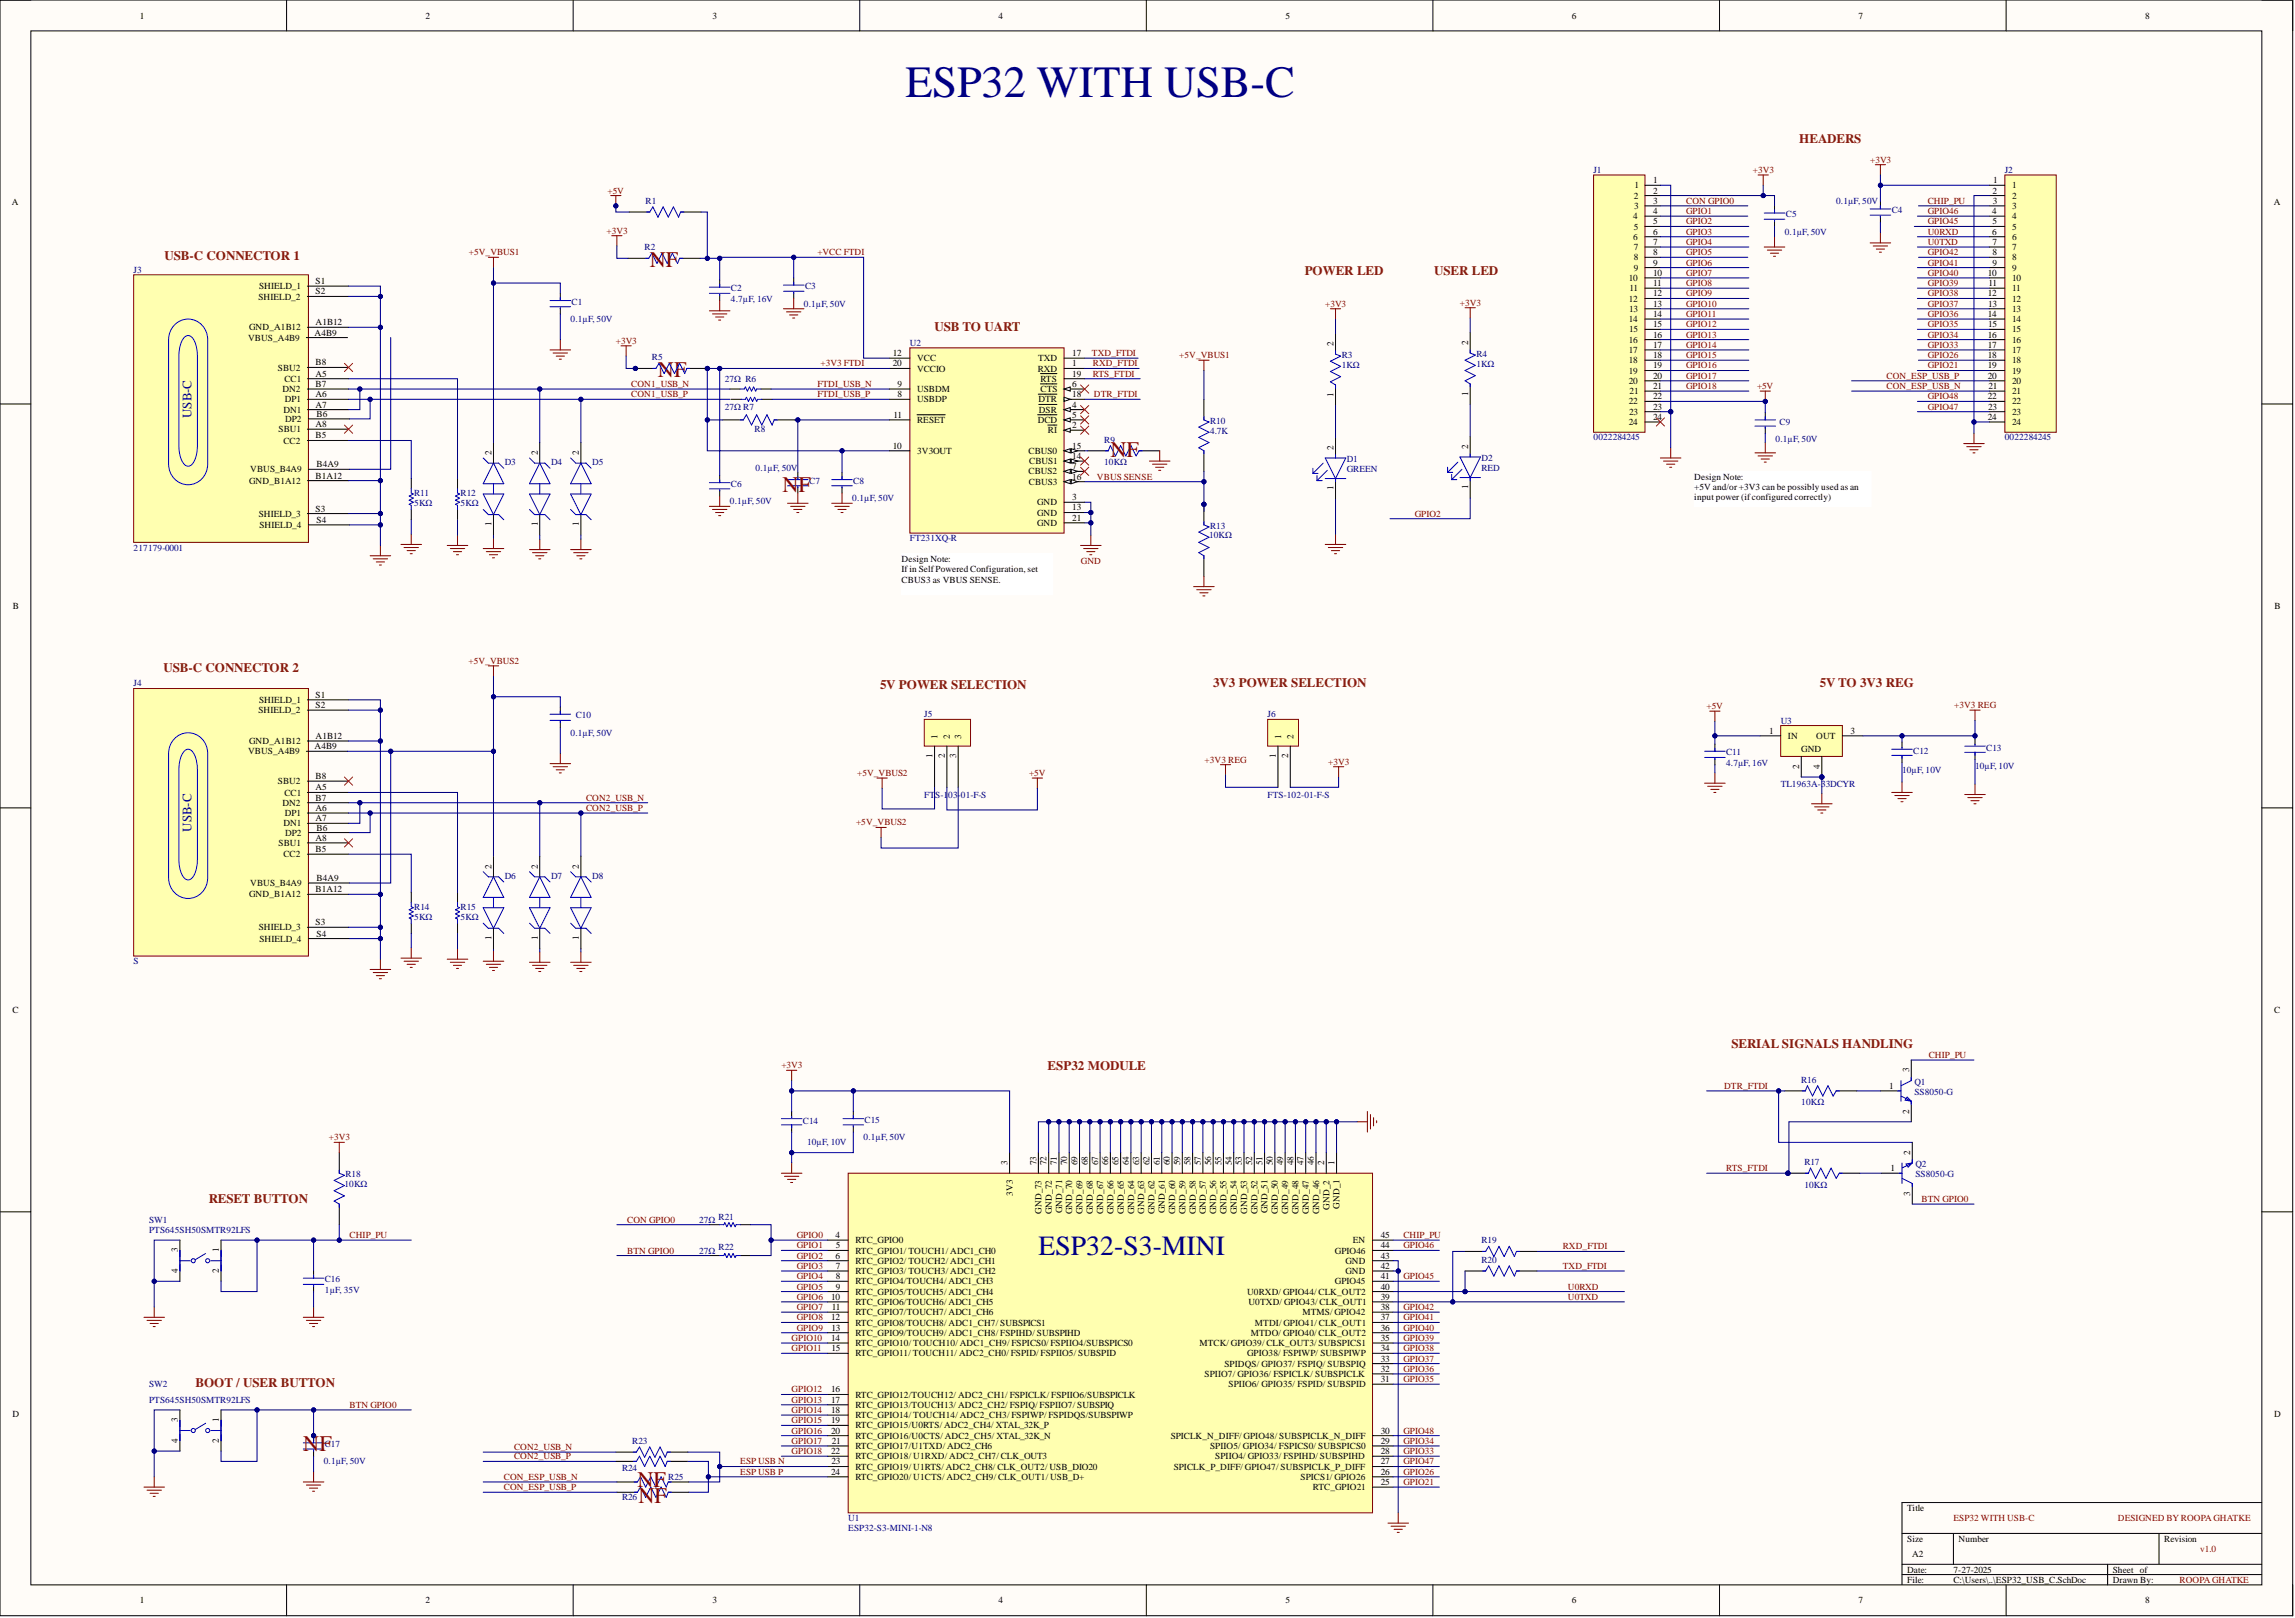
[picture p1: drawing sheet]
<svg xmlns="http://www.w3.org/2000/svg" width="566mm" height="399mm" viewBox="0 0 566 399" stroke-linecap="round" stroke-linejoin="round" font-family="sans-serif">
<defs><g id="words">
<text font-size="11" fill="#000080" x="223.4" y="24">ESP32 WITH USB-C</text>
<text font-size="6.9" fill="#000080" x="256.2" y="309.4">ESP32-S3-MINI</text>
<g font-size="5.5" fill="#980000">
<text x="160.3" y="65.8">NF</text>
<text x="162.3" y="93">NF</text>
<text x="273.9" y="112.8">NF</text>
<text x="193" y="121.4">NF</text>
<text x="74.8" y="357.9">NF</text>
<text x="157.3" y="366.8">NF</text>
<text x="157.5" y="370.6">NF</text>
</g>
<g font-size="3.2" fill="#85200c">
<text x="443.9" y="35.4">HEADERS</text>
<text x="40.6" y="64">USB-C CONNECTOR 1</text>
<text x="321.9" y="67.9">POWER LED</text>
<text x="353.8" y="67.9">USER LED</text>
<text x="230.6" y="81.6">USB TO UART</text>
<text x="40.3" y="165.8">USB-C CONNECTOR 2</text>
<text x="217.1" y="169.9">5V POWER SELECTION</text>
<text x="299.3" y="169.4">3V3 POWER SELECTION</text>
<text x="449" y="169.4">5V TO 3V3 REG</text>
<text x="258.5" y="263.8">ESP32 MODULE</text>
<text x="427.1" y="258.4">SERIAL SIGNALS HANDLING</text>
<text x="51.5" y="296.8">RESET BUTTON</text>
<text x="48.2" y="341.9">BOOT / USER BUTTON</text>
</g>
<g font-size="3.2" fill="#000080">
<text x="47.3" y="103" transform="rotate(-90 47.3 103)">USB-C</text>
<text x="47.3" y="205.1" transform="rotate(-90 47.3 205.1)">USB-C</text>
</g>
<g font-size="2.3">
<text x="34.5" y="4.6">1</text>
<text x="105" y="4.6">2</text>
<text x="175.8" y="4.6">3</text>
<text x="246.4" y="4.6">4</text>
<text x="317.1" y="4.6">5</text>
<text x="387.8" y="4.6">6</text>
<text x="458.5" y="4.6">7</text>
<text x="529.3" y="4.6">8</text>
<text x="403.2" y="46.4">1</text>
<text x="407.9" y="45.2">1</text>
<text x="407.9" y="47.7">2</text>
<text x="491.6" y="47.7">2</text>
<text x="491.7" y="45.2">1</text>
<text x="496.4" y="46.4">1</text>
<text x="3" y="50.6">A</text>
<text x="403" y="49">2</text>
<text x="403.1" y="51.5">3</text>
<text x="407.9" y="50.3">3</text>
<text x="407.9" y="52.8">4</text>
<text x="491.5" y="52.8">4</text>
<text x="491.7" y="50.3">3</text>
<text x="496.4" y="49">2</text>
<text x="496.4" y="51.5">3</text>
<text x="561" y="50.6">A</text>
<text x="403" y="54.1">4</text>
<text x="403" y="59.1">6</text>
<text x="403" y="56.6">5</text>
<text x="407.9" y="55.3">5</text>
<text x="407.9" y="57.9">6</text>
<text x="491.5" y="57.9">6</text>
<text x="491.6" y="55.3">5</text>
<text x="496.4" y="54.1">4</text>
<text x="496.4" y="56.6">5</text>
<text x="496.4" y="59.1">6</text>
<text x="403" y="61.7">7</text>
<text x="403" y="64.2">8</text>
<text x="407.9" y="60.4">7</text>
<text x="407.9" y="62.9">8</text>
<text x="407.9" y="65.5">9</text>
<text x="491.6" y="60.4">7</text>
<text x="491.6" y="62.9">8</text>
<text x="491.6" y="65.5">9</text>
<text x="496.4" y="61.7">7</text>
<text x="496.4" y="64.2">8</text>
<text x="63.9" y="71.3">SHIELD_1</text>
<text x="77.9" y="70.1">S1</text>
<text x="401.9" y="69.3">10</text>
<text x="402" y="71.8">11</text>
<text x="403" y="66.8">9</text>
<text x="407.9" y="68">10</text>
<text x="407.9" y="70.6">11</text>
<text x="490.4" y="68">10</text>
<text x="490.6" y="70.6">11</text>
<text x="496.4" y="66.8">9</text>
<text x="496.4" y="69.3">10</text>
<text x="496.4" y="71.8">11</text>
<text x="63.8" y="73.9">SHIELD_2</text>
<text x="77.9" y="72.6">S2</text>
<text x="401.9" y="74.4">12</text>
<text x="401.9" y="76.9">13</text>
<text x="407.9" y="73.1">12</text>
<text x="407.9" y="75.6">13</text>
<text x="490.4" y="73.1">12</text>
<text x="490.5" y="75.6">13</text>
<text x="496.4" y="74.4">12</text>
<text x="496.4" y="76.9">13</text>
<text x="61.5" y="81.5">GND_A1B12</text>
<text x="77.6" y="82.7">A4B9</text>
<text x="77.9" y="80.2">A1B12</text>
<text x="401.9" y="79.4">14</text>
<text x="401.9" y="82">15</text>
<text x="407.9" y="78.2">14</text>
<text x="407.9" y="80.7">15</text>
<text x="407.9" y="83.2">16</text>
<text x="490.4" y="78.2">14</text>
<text x="490.4" y="83.2">16</text>
<text x="490.5" y="80.7">15</text>
<text x="496.4" y="79.4">14</text>
<text x="496.4" y="82">15</text>
<text x="61.2" y="84">VBUS_A4B9</text>
<text x="220.3" y="87.8">12</text>
<text x="226.3" y="89.1">VCC</text>
<text x="256.1" y="89.1">TXD</text>
<text x="264.6" y="87.8">17</text>
<text x="329" y="85.3" transform="rotate(-90 329 85.3)">2</text>
<text x="362.2" y="85" transform="rotate(-90 362.2 85)">2</text>
<text x="401.9" y="84.5">16</text>
<text x="401.9" y="87.1">17</text>
<text x="401.9" y="89.6">18</text>
<text x="407.9" y="85.8">17</text>
<text x="407.9" y="88.3">18</text>
<text x="490.4" y="85.8">17</text>
<text x="490.4" y="88.3">18</text>
<text x="496.4" y="84.5">16</text>
<text x="496.4" y="87.1">17</text>
<text x="496.4" y="89.6">18</text>
<text x="68.6" y="91.4">SBU2</text>
<text x="70.2" y="94.2">CC1</text>
<text x="77.9" y="92.9">A5</text>
<text x="77.9" y="95.4">B7</text>
<text x="77.9" y="90.1">B8</text>
<text x="220.3" y="90.4">20</text>
<text x="221.4" y="95.4">9</text>
<text x="226.3" y="91.6">VCCIO</text>
<text x="256" y="91.6">RXD</text>
<text x="256.7" y="94.2">RTS</text>
<text x="264.6" y="95.4">6</text>
<text x="264.6" y="92.9">19</text>
<text x="264.6" y="90.4">1</text>
<text x="401.9" y="92.1">19</text>
<text x="401.9" y="94.7">20</text>
<text x="407.9" y="90.9">19</text>
<text x="407.9" y="93.4">20</text>
<text x="407.9" y="95.9">21</text>
<text x="490.4" y="90.9">19</text>
<text x="490.4" y="93.4">20</text>
<text x="490.6" y="95.9">21</text>
<text x="496.4" y="92.1">19</text>
<text x="496.4" y="94.7">20</text>
<text x="69.7" y="96.7">DN2</text>
<text x="69.9" y="101.8">DN1</text>
<text x="70.3" y="99.2">DP1</text>
<text x="77.9" y="98">A6</text>
<text x="77.9" y="100.5">A7</text>
<text x="221.4" y="98">8</text>
<text x="226.3" y="96.7">USBDM</text>
<text x="226.3" y="99.2">USBDP</text>
<text x="256.2" y="99.2">DTR</text>
<text x="256.3" y="101.8">DSR</text>
<text x="256.7" y="96.7">CTS</text>
<text x="264.6" y="100.5">4</text>
<text x="264.6" y="98">18</text>
<text x="329" y="97.8" transform="rotate(-90 329 97.8)">1</text>
<text x="362.2" y="97.5" transform="rotate(-90 362.2 97.5)">1</text>
<text x="401.9" y="99.7">22</text>
<text x="402" y="97.2">21</text>
<text x="407.9" y="98.5">22</text>
<text x="407.9" y="101">23</text>
<text x="490.4" y="98.5">22</text>
<text x="490.5" y="101">23</text>
<text x="496.4" y="97.2">21</text>
<text x="496.4" y="99.7">22</text>
<text x="68.7" y="106.6">SBU1</text>
<text x="70.3" y="104.1">DP2</text>
<text x="77.9" y="105.3">A8</text>
<text x="78.1" y="102.8">B6</text>
<text x="220.4" y="103">11</text>
<text x="226.3" y="104.3">RESET</text>
<text x="256" y="104.3">DCD</text>
<text x="258.6" y="106.8">RI</text>
<text x="264.6" y="103">5</text>
<text x="264.6" y="105.6">2</text>
<text x="401.9" y="104.8">24</text>
<text x="401.9" y="102.3">23</text>
<text x="407.9" y="103.5">24</text>
<text x="490.4" y="103.5">24</text>
<text x="496.4" y="102.3">23</text>
<text x="496.4" y="104.8">24</text>
<text x="69.9" y="109.4">CC2</text>
<text x="77.9" y="108.1">B5</text>
<text x="121.2" y="112.2" transform="rotate(-90 121.2 112.2)">2</text>
<text x="132.7" y="112.2" transform="rotate(-90 132.7 112.2)">2</text>
<text x="142.8" y="112.2" transform="rotate(-90 142.8 112.2)">2</text>
<text x="220.3" y="110.7">10</text>
<text x="226.3" y="111.9">3V3OUT</text>
<text x="253.7" y="111.9">CBUS0</text>
<text x="264.6" y="110.7">15</text>
<text x="264.6" y="113.2">14</text>
<text x="329" y="110.9" transform="rotate(-90 329 110.9)">2</text>
<text x="362.2" y="110.7" transform="rotate(-90 362.2 110.7)">2</text>
<text x="61.5" y="119.3">GND_B1A12</text>
<text x="61.7" y="116.5">VBUS_B4A9</text>
<text x="77.9" y="118">B1A12</text>
<text x="78.1" y="115.2">B4A9</text>
<text x="253.7" y="117">CBUS2</text>
<text x="253.8" y="119.5">CBUS3</text>
<text x="253.9" y="114.5">CBUS1</text>
<text x="264.6" y="115.7">7</text>
<text x="264.6" y="118.3">16</text>
<text x="418" y="118.3">Design Note:</text>
<text x="255.8" y="124.6">GND</text>
<text x="264.6" y="123.3">3</text>
<text x="264.6" y="125.9">13</text>
<text x="329" y="120.9" transform="rotate(-90 329 120.9)">1</text>
<text x="362.2" y="120.6" transform="rotate(-90 362.2 120.6)">1</text>
<text x="418" y="120.8">+5V and/or +3V3 can be possibly used as an</text>
<text x="418" y="123.3">i</text>
<text x="418.7" y="123.3">nput power (ifconfigured correctly)</text>
<text x="63.8" y="127.4">SHIELD_3</text>
<text x="64" y="130.2">SHIELD_4</text>
<text x="77.9" y="126.1">S3</text>
<text x="78.1" y="128.9">S4</text>
<text x="121.2" y="129.8" transform="rotate(-90 121.2 129.8)">1</text>
<text x="132.7" y="129.8" transform="rotate(-90 132.7 129.8)">1</text>
<text x="142.8" y="129.8" transform="rotate(-90 142.8 129.8)">1</text>
<text x="255.8" y="127.2">GND</text>
<text x="255.8" y="129.7">GND</text>
<text x="264.6" y="128.4">21</text>
<text x="222.5" y="138.6">Design Note:</text>
<text x="222.5" y="141.1">Ifin SelfPowered Configuration, set</text>
<text x="222.5" y="143.6">CBUS3 as VBUS SENSE.</text>
<text x="3.1" y="150.2">B</text>
<text x="561.2" y="150.2">B</text>
<text x="63.9" y="173.3">SHIELD_1</text>
<text x="77.9" y="172.1">S1</text>
<text x="63.8" y="175.9">SHIELD_2</text>
<text x="77.9" y="174.6">S2</text>
<text x="61.5" y="183.5">GND_A1B12</text>
<text x="77.6" y="184.8">A4B9</text>
<text x="77.9" y="182.2">A1B12</text>
<text x="231.3" y="182.2" transform="rotate(-90 231.3 182.2)">1</text>
<text x="234.4" y="182.2" transform="rotate(-90 234.4 182.2)">2</text>
<text x="237.2" y="182.2" transform="rotate(-90 237.2 182.2)">3</text>
<text x="316" y="182.2" transform="rotate(-90 316 182.2)">1</text>
<text x="319.1" y="182.2" transform="rotate(-90 319.1 182.2)">2</text>
<text x="436.4" y="181">1</text>
<text x="441.1" y="182.2">IN</text>
<text x="444.4" y="185.5">GND</text>
<text x="448.1" y="182.2">OUT</text>
<text x="456.6" y="181">3</text>
<text x="61.2" y="186">VBUS_A4B9</text>
<text x="230.1" y="186.9" transform="rotate(-90 230.1 186.9)">1</text>
<text x="233.1" y="187" transform="rotate(-90 233.1 187)">2</text>
<text x="235.9" y="187" transform="rotate(-90 235.9 187)">3</text>
<text x="314.8" y="186.9" transform="rotate(-90 314.8 186.9)">1</text>
<text x="317.8" y="187" transform="rotate(-90 317.8 187)">2</text>
<text x="443.9" y="189.6" transform="rotate(-90 443.9 189.6)">2</text>
<text x="449" y="189.7" transform="rotate(-90 449 189.7)">4</text>
<text x="68.6" y="193.4">SBU2</text>
<text x="70.2" y="196.2">CC1</text>
<text x="77.9" y="194.9">A5</text>
<text x="77.9" y="197.4">B7</text>
<text x="77.9" y="192.1">B8</text>
<text x="69.7" y="198.7">DN2</text>
<text x="69.9" y="203.8">DN1</text>
<text x="70.3" y="201.3">DP1</text>
<text x="77.9" y="200">A6</text>
<text x="77.9" y="202.5">A7</text>
<text x="68.7" y="208.6">SBU1</text>
<text x="70.3" y="206.1">DP2</text>
<text x="77.9" y="207.3">A8</text>
<text x="78.1" y="204.8">B6</text>
<text x="69.9" y="211.4">CC2</text>
<text x="77.9" y="210.1">B5</text>
<text x="121.2" y="214.2" transform="rotate(-90 121.2 214.2)">2</text>
<text x="132.7" y="214.2" transform="rotate(-90 132.7 214.2)">2</text>
<text x="142.8" y="214.2" transform="rotate(-90 142.8 214.2)">2</text>
<text x="61.5" y="221.3">GND_B1A12</text>
<text x="61.7" y="218.5">VBUS_B4A9</text>
<text x="77.9" y="220">B1A12</text>
<text x="78.1" y="217.2">B4A9</text>
<text x="63.8" y="229.4">SHIELD_3</text>
<text x="64" y="232.2">SHIELD_4</text>
<text x="77.9" y="228.2">S3</text>
<text x="78.1" y="230.9">S4</text>
<text x="121.2" y="231.8" transform="rotate(-90 121.2 231.8)">1</text>
<text x="132.7" y="231.8" transform="rotate(-90 132.7 231.8)">1</text>
<text x="142.8" y="231.8" transform="rotate(-90 142.8 231.8)">1</text>
<text x="3" y="249.8">C</text>
<text x="561.1" y="249.8">C</text>
<text x="466.1" y="268.5">1</text>
<text x="471" y="264.4" transform="rotate(-90 471 264.4)">3</text>
<text x="471" y="274.6" transform="rotate(-90 471 274.6)">2</text>
<text x="248.6" y="287.3" transform="rotate(-90 248.6 287.3)">3</text>
<text x="255.7" y="287.3" transform="rotate(-90 255.7 287.3)">73</text>
<text x="258.2" y="287.3" transform="rotate(-90 258.2 287.3)">72</text>
<text x="260.8" y="287.3" transform="rotate(-90 260.8 287.3)">71</text>
<text x="263.3" y="287.3" transform="rotate(-90 263.3 287.3)">70</text>
<text x="265.8" y="287.3" transform="rotate(-90 265.8 287.3)">69</text>
<text x="268.4" y="287.3" transform="rotate(-90 268.4 287.3)">68</text>
<text x="270.9" y="287.3" transform="rotate(-90 270.9 287.3)">67</text>
<text x="273.4" y="287.3" transform="rotate(-90 273.4 287.3)">66</text>
<text x="276" y="287.3" transform="rotate(-90 276 287.3)">65</text>
<text x="278.5" y="287.3" transform="rotate(-90 278.5 287.3)">64</text>
<text x="281" y="287.3" transform="rotate(-90 281 287.3)">63</text>
<text x="283.6" y="287.3" transform="rotate(-90 283.6 287.3)">62</text>
<text x="286.1" y="287.3" transform="rotate(-90 286.1 287.3)">61</text>
<text x="288.7" y="287.3" transform="rotate(-90 288.7 287.3)">60</text>
<text x="291.2" y="287.3" transform="rotate(-90 291.2 287.3)">59</text>
<text x="293.7" y="287.3" transform="rotate(-90 293.7 287.3)">58</text>
<text x="296.3" y="287.3" transform="rotate(-90 296.3 287.3)">57</text>
<text x="298.8" y="287.3" transform="rotate(-90 298.8 287.3)">56</text>
<text x="301.3" y="287.3" transform="rotate(-90 301.3 287.3)">55</text>
<text x="303.9" y="287.3" transform="rotate(-90 303.9 287.3)">54</text>
<text x="306.4" y="287.3" transform="rotate(-90 306.4 287.3)">53</text>
<text x="308.9" y="287.3" transform="rotate(-90 308.9 287.3)">52</text>
<text x="311.5" y="287.3" transform="rotate(-90 311.5 287.3)">51</text>
<text x="314" y="287.3" transform="rotate(-90 314 287.3)">50</text>
<text x="316.6" y="287.3" transform="rotate(-90 316.6 287.3)">49</text>
<text x="319.1" y="287.3" transform="rotate(-90 319.1 287.3)">48</text>
<text x="321.6" y="287.3" transform="rotate(-90 321.6 287.3)">47</text>
<text x="324.2" y="287.3" transform="rotate(-90 324.2 287.3)">46</text>
<text x="326.7" y="287.3" transform="rotate(-90 326.7 287.3)">2</text>
<text x="329.2" y="287.3" transform="rotate(-90 329.2 287.3)">1</text>
<text x="471.3" y="284.7" transform="rotate(-90 471.3 284.7)">2</text>
<text x="466.4" y="288.8">1</text>
<text x="249.8" y="294.8" transform="rotate(-90 249.8 294.8)">3V3</text>
<text x="256.9" y="299.3" transform="rotate(-90 256.9 299.3)">GND_73</text>
<text x="259.5" y="299.4" transform="rotate(-90 259.5 299.4)">GND_72</text>
<text x="262" y="299.2" transform="rotate(-90 262 299.2)">GND_71</text>
<text x="264.6" y="299.4" transform="rotate(-90 264.6 299.4)">GND_70</text>
<text x="267.1" y="299.4" transform="rotate(-90 267.1 299.4)">GND_69</text>
<text x="269.6" y="299.4" transform="rotate(-90 269.6 299.4)">GND_68</text>
<text x="272.2" y="299.4" transform="rotate(-90 272.2 299.4)">GND_67</text>
<text x="274.7" y="299.4" transform="rotate(-90 274.7 299.4)">GND_66</text>
<text x="277.2" y="299.4" transform="rotate(-90 277.2 299.4)">GND_65</text>
<text x="279.8" y="299.4" transform="rotate(-90 279.8 299.4)">GND_64</text>
<text x="282.3" y="299.3" transform="rotate(-90 282.3 299.3)">GND_63</text>
<text x="284.8" y="299.4" transform="rotate(-90 284.8 299.4)">GND_62</text>
<text x="287.4" y="299.2" transform="rotate(-90 287.4 299.2)">GND_61</text>
<text x="289.9" y="299.4" transform="rotate(-90 289.9 299.4)">GND_60</text>
<text x="292.5" y="299.4" transform="rotate(-90 292.5 299.4)">GND_59</text>
<text x="295" y="299.4" transform="rotate(-90 295 299.4)">GND_58</text>
<text x="297.5" y="299.4" transform="rotate(-90 297.5 299.4)">GND_57</text>
<text x="300.1" y="299.4" transform="rotate(-90 300.1 299.4)">GND_56</text>
<text x="302.6" y="299.4" transform="rotate(-90 302.6 299.4)">GND_55</text>
<text x="305.1" y="299.4" transform="rotate(-90 305.1 299.4)">GND_54</text>
<text x="307.7" y="299.3" transform="rotate(-90 307.7 299.3)">GND_53</text>
<text x="310.2" y="299.4" transform="rotate(-90 310.2 299.4)">GND_52</text>
<text x="312.7" y="299.2" transform="rotate(-90 312.7 299.2)">GND_51</text>
<text x="315.3" y="299.4" transform="rotate(-90 315.3 299.4)">GND_50</text>
<text x="317.8" y="299.4" transform="rotate(-90 317.8 299.4)">GND_49</text>
<text x="320.4" y="299.4" transform="rotate(-90 320.4 299.4)">GND_48</text>
<text x="322.9" y="299.4" transform="rotate(-90 322.9 299.4)">GND_47</text>
<text x="325.4" y="299.4" transform="rotate(-90 325.4 299.4)">GND_46</text>
<text x="328" y="298.3" transform="rotate(-90 328 298.3)">GND_2</text>
<text x="330.5" y="298" transform="rotate(-90 330.5 298)">GND_1</text>
<text x="471.3" y="294.8" transform="rotate(-90 471.3 294.8)">3</text>
<text x="206.1" y="305.3">4</text>
<text x="340.7" y="305.3">45</text>
<text x="43.9" y="308.9" transform="rotate(-90 43.9 308.9)">3</text>
<text x="54" y="308.9" transform="rotate(-90 54 308.9)">1</text>
<text x="206.1" y="310.4">6</text>
<text x="206.2" y="307.8">5</text>
<text x="211" y="306.6">RTC_GPIO0</text>
<text x="211" y="309.1">RTC_GPIO1/ TOUCH1/ ADC1_CH0</text>
<text x="211" y="311.6">RTC_GPIO2/ TOUCH2/ ADC1_CH1</text>
<text x="329.3" y="309.1">GPIO46</text>
<text x="331.9" y="311.6">GND</text>
<text x="333.8" y="306.6">EN</text>
<text x="340.7" y="310.4">43</text>
<text x="340.7" y="307.8">44</text>
<text x="43.9" y="314" transform="rotate(-90 43.9 314)">4</text>
<text x="54" y="313.9" transform="rotate(-90 54 313.9)">2</text>
<text x="206.2" y="312.9">7</text>
<text x="206.2" y="315.5">8</text>
<text x="206.2" y="318">9</text>
<text x="211" y="314.2">RTC_GPIO3/ TOUCH3/ ADC1_CH2</text>
<text x="211" y="316.7">RTC_GPIO4/TOUCH4/ ADC1_CH3</text>
<text x="329.3" y="316.7">GPIO45</text>
<text x="331.9" y="314.2">GND</text>
<text x="340.7" y="318">40</text>
<text x="340.7" y="315.5">41</text>
<text x="340.7" y="312.9">42</text>
<text x="205" y="320.5">10</text>
<text x="205.2" y="323.1">11</text>
<text x="211" y="319.3">RTC_GPIO5/TOUCH5/ ADC1_CH4</text>
<text x="211" y="321.8">RTC_GPIO6/TOUCH6/ ADC1_CH5</text>
<text x="307.7" y="319.3">U0RXD/ GPIO44/ CLK_OUT2</text>
<text x="308" y="321.8">U0TXD/ GPIO43/ CLK_OUT1</text>
<text x="340.7" y="323.1">38</text>
<text x="340.7" y="320.5">39</text>
<text x="205" y="325.6">12</text>
<text x="205.1" y="328.1">13</text>
<text x="211" y="324.3">RTC_GPIO7/TOUCH7/ ADC1_CH6</text>
<text x="211" y="326.9">RTC_GPIO8/TOUCH8/ ADC1_CH7/ SUBSPICS1</text>
<text x="211" y="329.4">RTC_GPIO9/TOUCH9/ ADC1_CH8/ FSPIHD/ SUBSPIHD</text>
<text x="308.6" y="329.4">MTDO/ GPIO40/ CLK_OUT2</text>
<text x="309.6" y="326.9">MTDI/ GPIO41/ CLK_OUT1</text>
<text x="321.4" y="324.3">MTMS/ GPIO42</text>
<text x="340.7" y="328.1">36</text>
<text x="340.7" y="325.6">37</text>
<text x="205" y="330.7">14</text>
<text x="205.1" y="333.2">15</text>
<text x="211" y="331.9">RTC_GPIO10/ TOUCH10/ ADC1_CH9/ FSPICS0/ FSPIIO4/SUBSPICS0</text>
<text x="211" y="334.5">RTC_GPIO11/ TOUCH11/ ADC2_CH0/ FSPID/ FSPIIO5/ SUBSPID</text>
<text x="295.9" y="331.9">MTCK/ GPIO39/ CLK_OUT3/ SUBSPICS1</text>
<text x="307.7" y="334.5">GPIO38/ FSPIWP/ SUBSPIWP</text>
<text x="340.7" y="335.8">33</text>
<text x="340.7" y="333.2">34</text>
<text x="340.7" y="330.7">35</text>
<text x="297.2" y="339.6">SPIIO7/ GPIO36/ FSPICLK/ SUBSPICLK</text>
<text x="302.1" y="337">SPIDQS/ GPIO37/ FSPIQ/ SUBSPIQ</text>
<text x="340.7" y="340.8">31</text>
<text x="340.7" y="338.3">32</text>
<text x="205" y="343.4">16</text>
<text x="205" y="345.9">17</text>
<text x="211" y="344.6">RTC_GPIO12/TOUCH12/ ADC2_CH1/ FSPICLK/ FSPIIO6/SUBSPICLK</text>
<text x="211" y="347.2">RTC_GPIO13/TOUCH13/ ADC2_CH2/ FSPIQ/ FSPIIO7/ SUBSPIQ</text>
<text x="303.1" y="342.1">SPIIO6/ GPIO35/ FSPID/ SUBSPID</text>
<text x="3" y="349.4">D</text>
<text x="43.9" y="350.7" transform="rotate(-90 43.9 350.7)">3</text>
<text x="54" y="350.7" transform="rotate(-90 54 350.7)">1</text>
<text x="205" y="348.4">18</text>
<text x="205" y="351">19</text>
<text x="205" y="353.5">20</text>
<text x="211" y="349.7">RTC_GPIO14/ TOUCH14/ ADC2_CH3/ FSPIWP/ FSPIDQS/SUBSPIWP</text>
<text x="211" y="352.2">RTC_GPIO15/U0RTS/ ADC2_CH4/ XTAL_32K_P</text>
<text x="340.7" y="353.5">30</text>
<text x="561.1" y="349.4">D</text>
<text x="43.9" y="355.9" transform="rotate(-90 43.9 355.9)">4</text>
<text x="54" y="355.8" transform="rotate(-90 54 355.8)">2</text>
<text x="205" y="358.6">22</text>
<text x="205.2" y="356.1">21</text>
<text x="211" y="354.8">RTC_GPIO16/U0CTS/ ADC2_CH5/ XTAL_32K_N</text>
<text x="211" y="357.3">RTC_GPIO17/U1TXD/ ADC2_CH6</text>
<text x="211" y="359.9">RTC_GPIO18/ U1RXD/ ADC2_CH7/ CLK_OUT3</text>
<text x="288.8" y="354.8">SPICLK_N_DIFF/ GPIO48/ SUBSPICLK_N_DIFF</text>
<text x="298.5" y="357.3">SPIIO5/ GPIO34/ FSPICS0/ SUBSPICS0</text>
<text x="299.8" y="359.9">SPIIO4/ GPIO33/ FSPIHD/ SUBSPIHD</text>
<text x="340.7" y="358.6">28</text>
<text x="340.7" y="356.1">29</text>
<text x="205" y="363.7">24</text>
<text x="205.1" y="361.1">23</text>
<text x="211" y="362.4">RTC_GPIO19/ U1RTS/ ADC2_CH8/ CLK_OUT2/ USB_DIO20</text>
<text x="211" y="364.9">RTC_GPIO20/ U1CTS/ ADC2_CH9/ CLK_OUT1/ USB_D+</text>
<text x="289.6" y="362.4">SPICLK_P_DIFF/ GPIO47/ SUBSPICLK_P_DIFF</text>
<text x="320.9" y="364.9">SPICS1/ GPIO26</text>
<text x="340.7" y="363.7">26</text>
<text x="340.7" y="361.1">27</text>
<text x="323.9" y="367.5">RTC_GPIO21</text>
<text x="340.7" y="366.2">25</text>
<text x="470.5" y="372.6">Title</text>
<text x="470.5" y="380.2">Size</text>
<text x="471.8" y="384">A2</text>
<text x="483.2" y="380.2">Number</text>
<text x="533.9" y="380.2">Revision</text>
<text x="470.5" y="387.8">Date:</text>
<text x="481.9" y="387.8">7-27-2025</text>
<text x="521.2" y="387.8">Sheet of</text>
<text x="34.5" y="395.4">1</text>
<text x="105" y="395.4">2</text>
<text x="175.8" y="395.4">3</text>
<text x="246.4" y="395.4">4</text>
<text x="317.1" y="395.4">5</text>
<text x="387.8" y="395.4">6</text>
<text x="458.5" y="395.4">7</text>
<text x="470.5" y="390.3">File:</text>
<text x="481.9" y="390.3">C:\Users\..\ESP32_USB_C.SchDoc</text>
<text x="521.2" y="390.3">Drawn By:</text>
<text x="529.3" y="395.4">8</text>
</g>
<g font-size="2.3" fill="#800000">
<text x="461.4" y="40.1">+3V3</text>
<text x="149.9" y="47.7">+5V</text>
<text x="432.5" y="42.6">+3V3</text>
<text x="416" y="50.3">CON GPIO0</text>
<text x="416" y="52.8">GPIO1</text>
<text x="475.6" y="50.3">CHIP_PU</text>
<text x="475.6" y="52.8">GPIO46</text>
<text x="149.7" y="57.6">+3V3</text>
<text x="416" y="55.3">GPIO2</text>
<text x="416" y="57.9">GPIO3</text>
<text x="475.6" y="55.3">GPIO45</text>
<text x="475.6" y="57.9">U0RXD</text>
<text x="115.7" y="62.9">+5V_VBUS1</text>
<text x="201.7" y="62.9">+VCC FTDI</text>
<text x="416" y="60.4">GPIO4</text>
<text x="416" y="62.9">GPIO5</text>
<text x="416" y="65.5">GPIO6</text>
<text x="475.6" y="65.5">GPIO41</text>
<text x="475.6" y="62.9">GPIO42</text>
<text x="475.6" y="60.4">U0TXD</text>
<text x="416" y="68">GPIO7</text>
<text x="416" y="70.6">GPIO8</text>
<text x="475.6" y="70.6">GPIO39</text>
<text x="475.6" y="68">GPIO40</text>
<text x="327" y="75.6">+3V3</text>
<text x="360.2" y="75.4">+3V3</text>
<text x="416" y="73.1">GPIO9</text>
<text x="416" y="75.6">GPIO10</text>
<text x="475.6" y="75.6">GPIO37</text>
<text x="475.6" y="73.1">GPIO38</text>
<text x="416" y="78.2">GPIO11</text>
<text x="416" y="80.7">GPIO12</text>
<text x="416" y="83.2">GPIO13</text>
<text x="475.6" y="83.2">GPIO34</text>
<text x="475.6" y="80.7">GPIO35</text>
<text x="475.6" y="78.2">GPIO36</text>
<text x="151.9" y="84.8">+3V3</text>
<text x="269.4" y="87.8">TXD_FTDI</text>
<text x="290.9" y="88.3">+5V_VBUS1</text>
<text x="416" y="85.8">GPIO14</text>
<text x="416" y="88.3">GPIO15</text>
<text x="475.6" y="88.3">GPIO26</text>
<text x="475.6" y="85.8">GPIO33</text>
<text x="155.7" y="95.4">CON1_USB_N</text>
<text x="201.7" y="95.4">FTDI_USB_N</text>
<text x="202.4" y="90.4">+3V3 FTDI</text>
<text x="269.6" y="90.4">RXD_FTDI</text>
<text x="269.6" y="92.9">RTS_FTDI</text>
<text x="416" y="90.9">GPIO16</text>
<text x="416" y="93.4">GPIO17</text>
<text x="416" y="95.9">GPIO18</text>
<text x="433.5" y="95.9">+5V</text>
<text x="465.4" y="95.9">CON_ESP_USB_N</text>
<text x="465.4" y="93.4">CON_ESP_USB_P</text>
<text x="475.6" y="90.9">GPIO21</text>
<text x="155.7" y="98">CON1_USB_P</text>
<text x="201.7" y="98">FTDI_USB_P</text>
<text x="269.9" y="98">DTR_FTDI</text>
<text x="475.6" y="101">GPIO47</text>
<text x="475.6" y="98.5">GPIO48</text>
<text x="270.6" y="118.3">VBUS SENSE</text>
<text x="349" y="127.4">GPIO2</text>
<text x="266.7" y="139.1">GND</text>
<text x="115.6" y="163.7">+5V_VBUS2</text>
<text x="421.1" y="174.9">+5V</text>
<text x="482.1" y="174.6">+3V3 REG</text>
<text x="211.5" y="191.4">+5V_VBUS2</text>
<text x="253.9" y="191.4">+5V</text>
<text x="297.2" y="188.1">+3V3 REG</text>
<text x="327.7" y="188.6">+3V3</text>
<text x="144.6" y="197.4">CON2_USB_N</text>
<text x="144.6" y="200">CON2_USB_P</text>
<text x="211.2" y="203.5">+5V_VBUS2</text>
<text x="192.8" y="263.4">+3V3</text>
<text x="475.8" y="260.9">CHIP_PU</text>
<text x="425.4" y="268.5">DTR_FTDI</text>
<text x="81.2" y="281.2">+3V3</text>
<text x="425.9" y="288.8">RTS_FTDI</text>
<text x="474.1" y="296.4">BTN GPIO0</text>
<text x="86.2" y="305.3">CHIP_PU</text>
<text x="154.7" y="301.5">CON GPIO0</text>
<text x="196.6" y="305.3">GPIO0</text>
<text x="346.2" y="305.3">CHIP_PU</text>
<text x="154.7" y="309.1">BTN GPIO0</text>
<text x="196.6" y="310.4">GPIO2</text>
<text x="196.6" y="307.8">GPIO1</text>
<text x="346.2" y="307.8">GPIO46</text>
<text x="385.5" y="308.1">RXD_FTDI</text>
<text x="196.6" y="312.9">GPIO3</text>
<text x="196.6" y="315.5">GPIO4</text>
<text x="196.6" y="318">GPIO5</text>
<text x="346.2" y="315.5">GPIO45</text>
<text x="385.5" y="312.9">TXD_FTDI</text>
<text x="386.8" y="318">U0RXD</text>
<text x="196.6" y="320.5">GPIO6</text>
<text x="196.6" y="323.1">GPIO7</text>
<text x="346.2" y="323.1">GPIO42</text>
<text x="386.8" y="320.5">U0TXD</text>
<text x="196.6" y="325.6">GPIO8</text>
<text x="196.6" y="328.1">GPIO9</text>
<text x="346.2" y="328.1">GPIO40</text>
<text x="346.2" y="325.6">GPIO41</text>
<text x="195.3" y="330.7">GPIO10</text>
<text x="195.3" y="333.2">GPIO11</text>
<text x="346.2" y="335.8">GPIO37</text>
<text x="346.2" y="333.2">GPIO38</text>
<text x="346.2" y="330.7">GPIO39</text>
<text x="346.2" y="340.8">GPIO35</text>
<text x="346.2" y="338.3">GPIO36</text>
<text x="86.2" y="347.2">BTN GPIO0</text>
<text x="195.3" y="343.4">GPIO12</text>
<text x="195.3" y="345.9">GPIO13</text>
<text x="195.3" y="348.4">GPIO14</text>
<text x="195.3" y="351">GPIO15</text>
<text x="195.3" y="353.5">GPIO16</text>
<text x="346.2" y="353.5">GPIO48</text>
<text x="126.8" y="357.6">CON2_USB_N</text>
<text x="126.8" y="359.9">CON2_USB_P</text>
<text x="195.3" y="356.1">GPIO17</text>
<text x="195.3" y="358.6">GPIO18</text>
<text x="346.2" y="358.6">GPIO33</text>
<text x="346.2" y="356.1">GPIO34</text>
<text x="124.3" y="364.9">CON_ESP_USB_N</text>
<text x="182.6" y="361.1">ESP USB N</text>
<text x="182.6" y="363.7">ESP USB P</text>
<text x="346.2" y="361.1">GPIO47</text>
<text x="346.2" y="363.7">GPIO26</text>
<text x="124.3" y="367.5">CON_ESP_USB_P</text>
<text x="346.2" y="366.2">GPIO21</text>
</g>
<g font-size="2.3" fill="#000080">
<text x="393.2" y="42.6">J1</text>
<text x="494.6" y="42.6">J2</text>
<text x="159.3" y="50.3">R1</text>
<text x="440.6" y="53.6">C5</text>
<text x="453" y="50.3">0.1µF, 50V</text>
<text x="466.7" y="52.5">C4</text>
<text x="440.3" y="57.9">0.1µF, 50V</text>
<text x="159" y="61.7">R2</text>
<text x="33" y="67.3">J3</text>
<text x="180.3" y="71.8">C2</text>
<text x="198.6" y="71.3">C3</text>
<text x="141" y="75.1">C1</text>
<text x="180.3" y="74.4">4.7µF, 16V</text>
<text x="198.4" y="75.6">0.1µF, 50V</text>
<text x="140.8" y="79.4">0.1µF, 50V</text>
<text x="160.8" y="88.8">R5</text>
<text x="224.5" y="85.3">U2</text>
<text x="331" y="88.3">R3</text>
<text x="364.2" y="88.1">R4</text>
<text x="178.8" y="94.2">27Ω R6</text>
<text x="331" y="90.9">1KΩ</text>
<text x="364.2" y="90.6">1KΩ</text>
<text x="178.8" y="101">27Ω R7</text>
<text x="186.2" y="106.6">R8</text>
<text x="298.5" y="104.6">R10</text>
<text x="298.5" y="107.1">4.7K</text>
<text x="439.1" y="104.8">C9</text>
<text x="272.4" y="109.1">R9</text>
<text x="332.3" y="114">D1</text>
<text x="365.5" y="113.7">D2</text>
<text x="393.2" y="108.6">0022284245</text>
<text x="438.1" y="108.9">0.1µF, 50V</text>
<text x="494.6" y="108.6">0022284245</text>
<text x="124.5" y="114.7">D3</text>
<text x="136" y="114.7">D4</text>
<text x="146.1" y="114.7">D5</text>
<text x="186.4" y="116.2">0.1µF, 50V</text>
<text x="199.6" y="119.3">C7</text>
<text x="210.5" y="119.3">C8</text>
<text x="272.4" y="114.7">10KΩ</text>
<text x="332.3" y="116.5">GREEN</text>
<text x="365.5" y="116.2">RED</text>
<text x="102.2" y="122.3">R11</text>
<text x="102.2" y="124.9">5KΩ</text>
<text x="113.6" y="122.3">R12</text>
<text x="113.6" y="124.9">5KΩ</text>
<text x="180.1" y="124.4">0.1µF, 50V</text>
<text x="180.3" y="120">C6</text>
<text x="210.3" y="123.6">0.1µF, 50V</text>
<text x="298.5" y="130.4">R13</text>
<text x="33" y="135.8">217179-0001</text>
<text x="224.5" y="133.5">FT231XQ-R</text>
<text x="298.3" y="132.7">10KΩ</text>
<text x="33" y="169.3">J4</text>
<text x="142" y="177.1">C10</text>
<text x="228" y="176.9">J5</text>
<text x="312.7" y="176.9">J6</text>
<text x="439.3" y="178.4">U3</text>
<text x="140.8" y="181.5">0.1µF, 50V</text>
<text x="490.1" y="185.3">C13</text>
<text x="425.9" y="186.3">C11</text>
<text x="425.9" y="188.8">4.7µF, 16V</text>
<text x="469.3" y="190.6">10µF, 10V</text>
<text x="472" y="186">C12</text>
<text x="487.3" y="189.6">10µF, 10V</text>
<text x="228" y="196.7">FT</text>
<text x="230.7" y="196.7">S-1</text>
<text x="233.9" y="196.7">03-01-F-S</text>
<text x="312.7" y="196.7">FTS-102-01-F-S</text>
<text x="439.3" y="194.1">TL1963A-33DCYR</text>
<text x="124.5" y="216.7">D6</text>
<text x="136" y="216.7">D7</text>
<text x="146.1" y="216.7">D8</text>
<text x="102.2" y="224.3">R14</text>
<text x="102.2" y="226.9">5KΩ</text>
<text x="113.6" y="224.3">R15</text>
<text x="113.6" y="226.9">5KΩ</text>
<text x="33" y="237.8">S</text>
<text x="444.4" y="267">R16</text>
<text x="472.3" y="267.5">Q1</text>
<text x="444.4" y="272.6">10KΩ</text>
<text x="472.3" y="270">SS8050-G</text>
<text x="198.1" y="277.1">C14</text>
<text x="213.1" y="281.2">0.1µF, 50V</text>
<text x="213.3" y="276.9">C15</text>
<text x="199.1" y="282.5">10µF, 10V</text>
<text x="445.2" y="287.3">R17</text>
<text x="472.5" y="287.8">Q2</text>
<text x="85" y="292.6">10KΩ</text>
<text x="85.2" y="290.3">R18</text>
<text x="445.2" y="292.9">10KΩ</text>
<text x="472.5" y="290.3">SS8050-G</text>
<text x="36.8" y="301.5">SW1</text>
<text x="36.8" y="304">PTS645SH50SMTR92LFS</text>
<text x="172.5" y="301.5">27Ω</text>
<text x="177.3" y="300.7">R21</text>
<text x="172.5" y="309.1">27Ω</text>
<text x="177.3" y="308.3">R22</text>
<text x="365.5" y="306.6">R19</text>
<text x="365.5" y="311.4">R20</text>
<text x="80.2" y="316.2">C16</text>
<text x="80.2" y="318.8">1µF, 35V</text>
<text x="36.8" y="342.1">SW2</text>
<text x="36.8" y="345.9">PTS645SH50SMTR92LFS</text>
<text x="80.2" y="356.8">C17</text>
<text x="156" y="356.1">R23</text>
<text x="79.9" y="361.1">0.1µF, 50V</text>
<text x="153.5" y="362.7">R24</text>
<text x="164.9" y="364.9">R25</text>
<text x="153.5" y="370">R26</text>
<text x="209.3" y="375.1">U1</text>
<text x="209.3" y="377.6">ESP32-S3-MINI-1-N8</text>
</g>
<g font-size="2.3" fill="#980000">
<text x="481.9" y="375.1">ESP32 WITH USB-C</text>
<text x="522.5" y="375.1">DESIGNED BY ROOPAGHATKE</text>
<text x="542.8" y="382.7">v1.0</text>
<text x="537.7" y="390.3">ROOPAGHATKE</text>
</g>
</g></defs>
<path d="M0 0h565.6v398.4h-565.6z" fill-rule="evenodd" fill="#fffcf8"/>
<path d="M0 0h565.6v398.4h-565.6z" fill="none" stroke="#000" stroke-width=".25"/>
<path d="M7.6 7.6h550.4v383.2h-550.4z" fill-rule="evenodd" fill="#fffcf8"/>
<g fill="none" stroke="#000" stroke-width=".25">
<path d="M0 0h7.6M7.6 7.6h550.4v383.2h-550.4zM70.7 0v7.6M141.4 0v7.6M212.1 0v7.6M282.8 0v7.6M353.5 0v7.6M424.2 0v7.6M494.9 0v7.6M558 0h7.6v7.6M0 99.6h7.6M558 99.6h7.6"/>
<path d="M0 199.2h7.6M558 199.2h7.6M0 298.8h7.6M558 298.8h7.6M469.3 378.1h88.7M481.9 378.1v7.6M532.7 378.1v7.6M558 370.5h-88.7v20.3M70.7 390.8v7.6M141.4 390.8v7.6M212.1 390.8v7.6M282.8 390.8v7.6"/>
<path d="M353.5 390.8v7.6M424.2 390.8v7.6M469.3 385.7h88.7M469.3 388.3h88.7M494.9 390.8v7.6M520 385.7v5.1M565.6 390.8v7.6"/>
</g>
<path d="M209.3 289.3h129.3v83.8h-129.3z" fill-rule="evenodd" fill="#ffffb0"/>
<g fill="none" stroke="#800000" stroke-width=".25">
<path d="M194 263.9h2.6M195.3 263.9v2.6M334.8 276.6h2.6M337.4 274.1v5.1M338.1 274.8v3.6M338.9 275.6v2M339.6 276.4v.5M82.4 281.7h2.6M83.7 281.7v2.5M192.8 289.3h5M193.5 290.1h3.6M194.3 290.8h2"/>
<path d="M195.1 291.6h.5M195.3 286.8v2.5M209.3 289.3h129.3v83.8h-129.3zM35.5 324.8h5.1M36.3 325.6h3.5M37 326.4h2.1M37.8 327.1h.5M38 322.3v2.5M74.8 324.8h5.1M75.6 325.6h3.5M76.3 326.4h2.1M77.1 327.1h.5"/>
<path d="M77.4 322.3v2.5M35.5 366.7h5.1M36.3 367.5h3.5M37 368.2h2.1M37.8 369h.5M38 364.2v2.5M74.8 365.4h5.1M75.6 366.2h3.5M76.3 367h2.1M77.1 367.7h.5M77.4 362.9v2.5M342.4 375.6h5.1"/>
<path d="M343.2 376.4h3.5M343.9 377.1h2.1M344.7 377.9h.5M345 373.1v2.5"/>
</g>
<g fill="none" stroke="#000" stroke-width=".25">
<path d="M195.3 274.1v1.5M195.3 277.4v1.8M210.5 274.1v1.8M210.5 277.6v1.6M83.7 284.2v5.1M83.7 296.9v5.1M249.1 284.2v5.1M256.2 284.2v5.1M258.7 284.2v5.1M261.3 284.2v5.1M263.8 284.2v5.1M266.3 284.2v5.1"/>
<path d="M268.9 284.2v5.1M271.4 284.2v5.1M273.9 284.2v5.1M276.5 284.2v5.1M279 284.2v5.1M281.6 284.2v5.1M284.1 284.2v5.1M286.6 284.2v5.1M289.2 284.2v5.1M291.7 284.2v5.1M294.2 284.2v5.1M296.8 284.2v5.1"/>
<path d="M299.3 284.2v5.1M301.8 284.2v5.1M304.4 284.2v5.1M306.9 284.2v5.1M309.5 284.2v5.1M312 284.2v5.1M314.5 284.2v5.1M317.1 284.2v5.1M319.6 284.2v5.1M322.1 284.2v5.1M324.7 284.2v5.1M327.2 284.2v5.1"/>
<path d="M329.7 284.2v5.1M44.4 305.8v10.2M54.5 305.8v10.2M77.4 313.4v1.8M77.4 317v1.5M204.2 305.8h5.1M204.2 308.3h5.1M204.2 310.9h5.1M204.2 313.4h5.1M204.2 316h5.1M204.2 318.5h5.1M338.6 305.8h5.1"/>
<path d="M338.6 308.3h5.1M338.6 310.9h5.1M338.6 313.4h5.1M338.6 316h5.1M338.6 318.5h5.1M204.2 321h5.1M204.2 323.6h5.1M204.2 326.1h5.1M204.2 328.6h5.1M204.2 331.2h5.1M204.2 333.7h5.1M338.6 321h5.1"/>
<path d="M338.6 323.6h5.1M338.6 326.1h5.1M338.6 328.6h5.1M338.6 331.2h5.1M338.6 333.7h5.1M338.6 338.8h5.1M338.6 336.3h5.1M44.4 347.7v10.1M54.5 347.7v10.1M204.2 343.9h5.1M204.2 346.4h5.1M204.2 349h5.1"/>
<path d="M204.2 351.5h5.1M204.2 354h5.1M204.2 356.6h5.1M204.2 359.1h5.1M338.6 354h5.1M338.6 356.6h5.1M338.6 359.1h5.1M338.6 341.3h5.1M204.2 361.6h5.1M204.2 364.2h5.1M338.6 361.6h5.1M338.6 364.2h5.1"/>
<path d="M338.6 366.7h5.1"/>
</g>
<g fill="none" stroke="#00f" stroke-width=".25">
<path d="M192.8 275.9h5M192.8 277.4h5M195.3 275.4v.2M195.3 277.4v.7M208 275.9h5.1M208 277.4h5.1M210.5 275.1v.8M210.5 277.6v.3M83.7 288.6v.7l1.3 .5-2.6 1.3 2.6 1.3-2.6 1.2 2.6 1.3-2.6 1.3 1.3 .7v.8M44.4 310.9h2.5M44.4 308.3v5.1M50.7 309.1l-2.5 1.5"/>
<path d="M52 310.9h2.5M54.5 308.3v5.1M74.8 315.2h5.1M74.8 316.7h5.1M77.4 314.4v.8M77.4 317v.2M44.4 350.2v5.1M44.4 352.8h2.5M50.7 351l-2.5 1.5M52 352.8h2.5M54.5 350.2v5.1"/>
<circle cx="47.7" cy="310.9" r=".51"/>
<circle cx="51.2" cy="310.9" r=".51"/>
<circle cx="47.7" cy="352.8" r=".51"/>
<circle cx="51.2" cy="352.8" r=".51"/>
</g>
<circle cx="77.4" cy="354" r=".51" fill="#000080"/>
<circle cx="77.4" cy="354" r=".51" fill="none" stroke="#000080" stroke-width=".25"/>
<path d="M77.4 354v1.8" fill="none" stroke="#000" stroke-width=".25"/>
<circle cx="77.4" cy="354" r=".51" fill="#000080"/>
<circle cx="77.4" cy="354" r=".51" fill="none" stroke="#000080" stroke-width=".25"/>
<path d="M175 302h2.6M175 309.6h2.6M182.6 302h2.6M182.6 309.6h2.6M77.4 357.6v1.5" fill="none" stroke="#000" stroke-width=".25"/>
<path d="M177.6 302h1l.2-.5 .5 1 .5-1 .5 1 .6-1 .5 1 .2-.5h1M177.6 309.6h1l.2-.5 .5 1 .5-1 .5 1 .6-1 .5 1 .2-.5h1M74.8 355.8h5.1M74.8 357.3h5.1M77.4 355v.8M77.4 357.6v.2" fill="none" stroke="#00f" stroke-width=".25"/>
<path d="M33 169.8h43.1v66h-43.1z" fill-rule="evenodd" fill="#ffffb0"/>
<path d="M33 169.8h43.1v66h-43.1z" fill="none" stroke="#800000" stroke-width=".25"/>
<g fill="none" stroke="#000" stroke-width=".25">
<path d="M75.8 172.6h10.2M75.8 175.1h10.2M75.6 185.3h10.1M75.8 182.7h10.2M75.8 195.4h10.2M75.8 198h10.2M75.8 192.6h10.2M75.8 200.5h10.2M75.8 203h10.2M75.8 207.9h10.2M75.8 210.6h10.2M76.1 217.7h10.1"/>
<path d="M76.1 205.3h10.1M75.8 220.5h10.2M75.8 228.7h10.2M76.1 231.5h10.1"/>
</g>
<path d="M43.3 181.9a4.8 4.8 0 0 1 5.3-.7 4.8 4.8 0 0 1 2.6 4.6v30.7a4.8 4.8 0 0 1-4.8 5.1 4.8 4.8 0 0 1-4.8-5.1v-30.7a5.2 5.2 0 0 1 1.7-3.9zM45.5 185.2a1.3 1.3 0 0 1 2.2 .4 7.7 7.7 0 0 1 1 4.2v22.1a6 6 0 0 1-1.8 5 1.62 1.62 0 0 1-2.1-1.4 9 9 0 0 1-.7-3.6v-22.1a6.9 6.9 0 0 1 1.4-4.6z" fill="none" stroke="#00f" stroke-width=".25"/>
<path d="M33 67.8h43.1v65.9h-43.1z" fill-rule="evenodd" fill="#ffffb0"/>
<g fill="none" stroke="#800000" stroke-width=".25">
<path d="M33 67.8h43.1v65.9h-43.1zM120.5 63.5h2.5M121.8 63.5v2.5M135.7 86.3h5.1M136.5 87.1h3.5M137.2 87.8h2.1M138 88.6h.5M138.2 83.8v2.5M91.3 137h5.1M92.1 137.8h3.5M92.8 138.6h2.1M93.6 139.3h.5"/>
<path d="M93.9 134.5v2.5M98.9 134.3h5.1M99.7 135h3.5M100.4 135.8h2.1M101.2 136.5h.5M101.5 131.7v2.6M110.3 134.5h5.1M111.1 135.3h3.5M111.9 136h2M112.6 136.8h.5M112.9 132v2.5M119.2 135.3h5.1"/>
<path d="M120 136h3.5M120.7 136.8h2.1M121.5 137.6h.5M121.8 132.7v2.6M130.6 135.5h5.1M131.4 136.3h3.5M132.2 137h2M132.9 137.8h.5M133.2 133v2.5M140.8 135.5h5M141.5 136.3h3.6M142.3 137h2"/>
<path d="M143.1 137.8h.5M143.3 133v2.5M120.5 164.2h2.5M121.8 164.2v2.5M135.7 188.3h5.1M136.5 189.1h3.5M137.2 189.8h2.1M138 190.6h.5M138.2 185.8v2.5M91.3 239.1h5.1M92.1 239.8h3.5M93.9 236.5v2.6"/>
<path d="M98.9 236.3h5.1M99.7 237h3.5M100.4 237.8h2.1M101.2 238.6h.5M101.5 233.7v2.6M110.3 236.5h5.1M111.1 237.3h3.5M111.9 238.1h2M112.6 238.8h.5M112.9 234v2.5M119.2 237h5.1M120 237.8h3.5"/>
<path d="M120.7 238.6h2.1M121.5 239.3h.5M121.8 234.5v2.5M130.6 237.3h5.1M131.4 238.1h3.5M132.2 238.8h2M132.9 239.6h.5M133.2 234.8v2.5M140.8 237.3h5M141.5 238.1h3.6M142.3 238.8h2M143.1 239.6h.5"/>
<path d="M143.3 234.8v2.5M92.8 240.6h2.1M93.6 241.3h.5"/>
</g>
<g fill="none" stroke="#000" stroke-width=".25">
<path d="M75.8 70.6h10.2M75.8 73.1h10.2M138.2 72.3v1.8M138.2 75.9v1.5M75.6 83.2h10.1M75.8 80.7h10.2M75.8 93.4h10.2M75.8 98.5h10.2M75.8 95.9h10.2M75.8 90.6h10.2M75.8 101h10.2M75.8 105.8h10.2"/>
<path d="M75.8 118.5h10.2M75.8 108.6h10.2M76.1 115.7h10.1M76.1 103.3h10.1M101.5 118v2.6M112.9 118v2.6M121.8 109.1v5.1M133.2 109.1v5.1M143.3 109.1v5.1M75.8 126.6h10.2M76.1 129.4h10.1M101.5 125.6v2.6"/>
<path d="M112.9 125.6v2.6M121.8 126.9v5.1M133.2 126.9v5.1M143.3 126.9v5.1M138.2 174.4v1.7M138.2 177.9v1.5M121.8 211.2v5M133.2 211.2v5M143.3 211.2v5M101.5 220v2.6M101.5 227.6v2.6M112.9 220v2.6"/>
<path d="M112.9 227.6v2.6M121.8 228.9v5.1M133.2 228.9v5.1M143.3 228.9v5.1"/>
</g>
<g fill="none" stroke="#00f" stroke-width=".25">
<path d="M43.3 79.9a4.8 4.8 0 0 1 5.3-.7 4.8 4.8 0 0 1 2.6 4.6v30.7a4.8 4.8 0 0 1-4.8 5 4.8 4.8 0 0 1-4.8-5v-30.7a5.2 5.2 0 0 1 1.7-3.9zM135.7 74.1h5.1M135.7 75.6h5.1M138.2 73.3v.8M138.2 75.9v.2M45.5 83.1a1.3 1.3 0 0 1 2.2 .5 7.7 7.7 0 0 1 1 4.2v22.1a6 6 0 0 1-1.8 5 1.62 1.62 0 0 1-2.1-1.4 9 9 0 0 1-.7-3.6v-22.1a6.9 6.9 0 0 1 1.4-4.7zM119.2 112.9l1.3 1.3h2.5l1.3 1.3M121.8 114.2l2.5 5.1h-5.1zM121.8 119.3v2.5M130.6 112.9l1.3 1.3h2.5l1.3 1.3M133.2 114.2l2.5 5.1h-5.1zM133.2 119.3v2.5"/>
<path d="M140.8 112.9l1.2 1.3h2.6l1.2 1.3M143.3 114.2l2.5 5.1h-5zM143.3 119.3v2.5M101.5 120.6v1l.5 .2-1 .5 1 .5-1 .5 1 .6-1 .5 .5 .2v1M112.9 120.6v1l.5 .2-1 .5 1 .5-1 .5 1 .6-1 .5 .5 .2v1M119.2 121.8h5.1l-2.5 5.1zM119.2 125.6l1.3 1.3h2.5l1.3 1.3M130.6 121.8h5.1l-2.5 5.1zM130.6 125.6l1.3 1.3h2.5l1.3 1.3M140.8 121.8h5l-2.5 5.1zM140.8 125.6l1.2 1.3h2.6l1.2 1.3M135.7 176.1h5.1"/>
<path d="M135.7 177.7h5.1M138.2 175.4v.7M138.2 177.9v.3M119.2 215l1.3 1.2h2.5l1.3 1.3M121.8 216.2l2.5 5.1h-5.1zM130.6 215l1.3 1.2h2.5l1.3 1.3M133.2 216.2l2.5 5.1h-5.1zM140.8 215l1.2 1.2h2.6l1.2 1.3M143.3 216.2l2.5 5.1h-5zM101.5 222.6v1l.5 .2-1 .5 1 .6-1 .5 1 .5-1 .5 .5 .2v1M112.9 222.6v1l.5 .2-1 .5 1 .6-1 .5 1 .5-1 .5 .5 .2v1M119.2 223.8h5.1l-2.5 5.1z"/>
<path d="M119.2 227.6l1.3 1.3h2.5l1.3 1.3M121.8 221.3v2.5M130.6 223.8h5.1l-2.5 5.1zM130.6 227.6l1.3 1.3h2.5l1.3 1.3M133.2 221.3v2.5M140.8 223.8h5l-2.5 5.1zM140.8 227.6l1.2 1.3h2.6l1.2 1.3M143.3 221.3v2.5"/>
</g>
<path d="M85 89.6l2 2M87 89.6l-2 2M85 104.8l2 2M87 104.8l-2 2M85 191.6l2 2M87 191.6l-2 2M85 206.8l2 2.1M87 206.8l-2 2.1" fill="none" stroke="#f00" stroke-width=".25"/>
<path d="M228 177.4h11.4v6.6h-11.4z" fill-rule="evenodd" fill="#ffffb0"/>
<path d="M228 177.4h11.4v6.6h-11.4zM216.4 191.9h2.5M217.6 191.9v2.5M254.7 191.9h2.5M255.9 191.9v2.5M216.1 204h2.5M217.4 204v2.6" fill="none" stroke="#800000" stroke-width=".25"/>
<path d="M230.6 184v10.1M233.6 184v10.1M236.4 184v10.1" fill="none" stroke="#000" stroke-width=".25"/>
<circle cx="449.5" cy="191.6" r=".51" fill="#000080"/>
<circle cx="449.5" cy="191.6" r=".51" fill="none" stroke="#000080" stroke-width=".25"/>
<path d="M439.3 178.9h15.2v7.6h-15.2z" fill-rule="evenodd" fill="#ffffb0"/>
<path d="M439.3 178.9h15.2v7.6h-15.2z" fill="none" stroke="#800000" stroke-width=".25"/>
<path d="M434.2 181.5h5.1M444.4 186.5v5.1M449.5 186.5v5.1M454.5 181.5h5.1" fill="none" stroke="#000" stroke-width=".25"/>
<circle cx="449.5" cy="191.6" r=".51" fill="#000080"/>
<circle cx="449.5" cy="191.6" r=".51" fill="none" stroke="#000080" stroke-width=".25"/>
<path d="M469.3 183v1.5M469.3 186.3v1.8M487.3 182.2v1.5M487.3 185.5v1.8" fill="none" stroke="#000" stroke-width=".25"/>
<path d="M466.7 186.3h5.1M466.7 184.8h5.1M469.3 184.2v.3M469.3 186.3v.7M484.7 185.5h5.1M484.7 184h5.1M487.3 183.5v.2M487.3 185.5v.8" fill="none" stroke="#00f" stroke-width=".25"/>
<path d="M224.5 85.8h38v45.7h-38z" fill-rule="evenodd" fill="#ffffb0"/>
<path d="M224.5 85.8h38v45.7h-38z" fill="none" stroke="#800000" stroke-width=".25"/>
<path d="M219.4 88.3h5.1M219.4 90.9h5.1M219.4 111.2h5.1M262.5 111.2h5.1" fill="none" stroke="#000" stroke-width=".25"/>
<path d="M262.5 111.2l1.5-.5v1z" fill="#f8fcff"/>
<path d="M262.5 111.2l1.5-.5v1z" fill="none" stroke="#000" stroke-width=".25"/>
<path d="M264.3 110.7l1.5 .5-1.5 .5z" fill="#f8fcff"/>
<path d="M262.5 113.7h5.1M264.3 110.7l1.5 .5-1.5 .5z" fill="none" stroke="#000" stroke-width=".25"/>
<path d="M262.5 113.7l1.5-.5v1z" fill="#f8fcff"/>
<path d="M262.5 113.7l1.5-.5v1z" fill="none" stroke="#000" stroke-width=".25"/>
<path d="M264.3 113.2l1.5 .5-1.5 .5z" fill="#f8fcff"/>
<path d="M262.5 116.2h5.1M264.3 113.2l1.5 .5-1.5 .5z" fill="none" stroke="#000" stroke-width=".25"/>
<path d="M262.5 116.2l1.5-.5v1z" fill="#f8fcff"/>
<path d="M262.5 116.2l1.5-.5v1z" fill="none" stroke="#000" stroke-width=".25"/>
<path d="M264.3 115.7l1.5 .5-1.5 .5z" fill="#f8fcff"/>
<path d="M262.5 118.8h5.1M264.3 115.7l1.5 .5-1.5 .5z" fill="none" stroke="#000" stroke-width=".25"/>
<path d="M262.5 118.8l1.5-.5v1z" fill="#f8fcff"/>
<path d="M262.5 118.8l1.5-.5v1z" fill="none" stroke="#000" stroke-width=".25"/>
<path d="M264.3 118.3l1.5 .5-1.5 .5z" fill="#f8fcff"/>
<path d="M262.5 95.9h5.1M264.3 118.3l1.5 .5-1.5 .5z" fill="none" stroke="#000" stroke-width=".25"/>
<path d="M262.5 95.9l1.5-.5v1z" fill="#f8fcff"/>
<path d="M256.7 94.7h4.1M262.5 95.9l1.5-.5v1zM262.5 103.5h5.1" fill="none" stroke="#000" stroke-width=".25"/>
<path d="M262.5 103.5l1.5-.5v1.1z" fill="#f8fcff"/>
<path d="M256 102.3h4.8M262.5 103.5l1.5-.5v1.1zM262.5 101h5.1" fill="none" stroke="#000" stroke-width=".25"/>
<path d="M262.5 101l1.5-.5v1z" fill="#f8fcff"/>
<path d="M256.3 99.7h4.5M262.5 98.5h5.1M262.5 101l1.5-.5v1z" fill="none" stroke="#000" stroke-width=".25"/>
<path d="M262.5 98l1.5 .5-1.5 .5z" fill="#f8fcff"/>
<path d="M256.2 97.2h4.6M262.5 98l1.5 .5-1.5 .5zM219.4 103.5h5.1M226.3 102.3h6.9M262.5 106.1h5.1" fill="none" stroke="#000" stroke-width=".25"/>
<path d="M262.5 106.1l1.5-.5v1z" fill="#f8fcff"/>
<g fill="none" stroke="#000" stroke-width=".25">
<path d="M177.6 69v1.8M177.6 72.6v1.5M195.8 68.5v1.8M195.8 72.1v1.5M180.1 95.9h2.5M180.3 98.5h2.6M187.7 95.9h2.5M188 98.5h2.5M219.4 95.9h5.1M219.4 98.5h5.1M256.7 92.1h4.1M262.5 93.4h5.1"/>
<path d="M262.5 90.9h5.1M262.5 88.3h5.1M258.5 104.8h2.3M262.5 106.1l1.5-.5v1zM262.5 123.9h5.1M262.5 126.4h5.1M262.5 128.9h5.1"/>
</g>
<path d="M175 70.8h5.1M175 72.3h5.1M177.6 70.1v.7M177.6 72.6v.2M193.3 70.3h5.1M193.3 71.8h5.1M195.8 69.5v.8M195.8 72.1v.2M182.6 95.9h1l.3-.5 .5 1 .5-1 .5 1 .5-1 .5 1 .3-.5h1M182.9 98.5h1l.2-.5 .6 1 .5-1 .5 1 .5-1 .5 1 .2-.5h1.1" fill="none" stroke="#00f" stroke-width=".25"/>
<g fill="none" stroke="#800000" stroke-width=".25">
<path d="M150.7 48.2h2.5M150.9 58.1h2.6M151.9 48.2v2.6M152.2 58.1v2.6M175 76.6h5.1M175.8 77.4h3.5M176.5 78.2h2.1M177.3 78.9h.5M177.6 74.1v2.5M193.3 76.1h5.1M194 76.9h3.6M194.8 77.7h2"/>
<path d="M195.6 78.4h.5M195.8 73.6v2.5"/>
</g>
<circle cx="151.9" cy="50.8" r=".51" fill="#000080"/>
<circle cx="151.9" cy="50.8" r=".51" fill="none" stroke="#000080" stroke-width=".25"/>
<path d="M155.2 52.3h5.1M167.9 52.3h5.1M155 63.7h5.1M167.7 63.7h5M177.6 117.3v1.7M178.3 103.5h5.1M191 103.5h5.1M196.8 116.5v1.8M207.7 116.5v1.8M177.6 120.8v1.5M196.8 120v1.6M207.7 120v1.6" fill="none" stroke="#000" stroke-width=".25"/>
<g fill="none" stroke="#00f" stroke-width=".25">
<path d="M159.5 52.3h.8l.8-1.3 1.2 2.6 1.3-2.6 1.3 2.6 1.2-2.6 1.3 2.6 .5-1.3h.8M159.3 63.7h.8l.7-1.3 1.3 2.6 1.3-2.6 1.2 2.6 1.3-2.6 1.3 2.6 .5-1.3h.7M175 119h5.1M177.6 118.3v.7M182.6 103.5h.8l.7-1.2 1.3 2.5 1.3-2.5 1.3 2.5 1.2-2.5 1.3 2.5 .5-1.3h.8M194.3 118.3h5.1M194.3 119.8h5.1M196.8 117.5v.8M205.2 118.3h5.1M205.2 119.8h5.1M207.7 117.5v.8M175 120.6h5.1"/>
<path d="M177.6 120.8v.3M196.8 120v.3M207.7 120v.3"/>
</g>
<g fill="none" stroke="#800000" stroke-width=".25">
<path d="M153.2 85.3h2.5M154.5 85.3v2.5M175 124.9h5.1M175.8 125.6h3.5M176.5 126.4h2.1M177.3 127.2h.5M177.6 122.3v2.6M194.3 124.1h5.1M195.1 124.9h3.5M195.8 125.6h2M196.6 126.4h.5M196.8 121.6v2.5"/>
<path d="M205.2 124.1h5.1M206 124.9h3.5M206.7 125.6h2.1M207.5 126.4h.5M207.7 121.6v2.5"/>
</g>
<circle cx="156.8" cy="90.9" r=".51" fill="#000080"/>
<circle cx="156.8" cy="90.9" r=".51" fill="none" stroke="#000080" stroke-width=".25"/>
<circle cx="174.5" cy="90.9" r=".51" fill="#000080"/>
<circle cx="174.5" cy="90.9" r=".51" fill="none" stroke="#000080" stroke-width=".25"/>
<path d="M156.8 90.9h5" fill="none" stroke="#000" stroke-width=".25"/>
<circle cx="156.8" cy="90.9" r=".51" fill="#000080"/>
<circle cx="156.8" cy="90.9" r=".51" fill="none" stroke="#000080" stroke-width=".25"/>
<path d="M169.4 90.9h5.1" fill="none" stroke="#000" stroke-width=".25"/>
<circle cx="174.5" cy="90.9" r=".51" fill="#000080"/>
<circle cx="174.5" cy="90.9" r=".51" fill="none" stroke="#000080" stroke-width=".25"/>
<g fill="none" stroke="#00f" stroke-width=".25">
<path d="M161.1 90.9h.7l.8-1.3 1.3 2.5 1.2-2.5 1.3 2.5 1.3-2.5 1.2 2.5 .5-1.2h.8M272.7 111.2h.7l.5-1.3 1.3 2.5 1.3-2.5 1.2 2.5 1.3-2.5 1.3 2.5 .7-1.2h.8M297 102.8v.7l1.3 .6-2.5 1.2 2.5 1.3-2.5 1.3 2.5 1.2-2.5 1.3 1.2 .8v.7M444.6 269h.8l.5-1.3 1.3 2.6 1.3-2.6 1.2 2.6 1.3-2.6 1.3 2.6 .7-1.3h.8M468.2 269h.8M469 266.5v5M469 270.3l2.5 1.2M470.5 270.5l1 1-1.5-.2zM471.5 265.7v.8l-2.5 1.2M471.5 271.5v.8M468.5 289.3h.8M469.3 286.8v5.1"/>
<path d="M469.3 290.6l2.5 1.3v.7M470.3 287l1.5-.2-1 1zM471.8 286.8l-2.5 1.2M471.8 286v.8M365.8 308.6h.7l.8-1.3 1.3 2.6 1.2-2.6 1.3 2.6 1.3-2.6 1.2 2.6 .5-1.3h.8M365.8 313.4h.7l.8-1.2 1.3 2.5 1.2-2.5 1.3 2.5 1.3-2.5 1.2 2.5 .5-1.3h.8"/>
</g>
<g fill="none" stroke="#000" stroke-width=".25">
<path d="M297 98.5v5M268.4 111.2h5M281 111.2h5.1M297 111.2v5M440.3 269h5.1M453 269h5.1M463.9 269h5.1M471.5 261.4v5.1M471.5 271.5v5.1M464.2 289.3h5.1M471.8 281.7v5.1M471.8 291.9v5"/>
<path d="M361.5 308.6h5M361.5 313.4h5M374.1 308.6h5.1M374.1 313.4h5.1"/>
</g>
<path d="M295.8 88.8h2.5M297 88.8v2.6M283.6 113.7h5.1M284.3 114.5h3.6M285.1 115.2h2M285.9 116h.5M286.1 111.2v2.5" fill="none" stroke="#800000" stroke-width=".25"/>
<path d="M266.6 94.9l2 2.1M266.6 100l2 2M268.6 94.9l-2 2.1M268.6 100l-2 2M266.6 115.2l2 2.1M266.6 112.7l2 2M266.6 102.5l2 2.1M266.6 105.1l2 2M268.6 115.2l-2 2.1M268.6 112.7l-2 2M268.6 102.5l-2 2.1M268.6 105.1l-2 2" fill="none" stroke="#f00" stroke-width=".25"/>
<circle cx="441.1" cy="289.3" r=".51" fill="#000080"/>
<circle cx="441.1" cy="289.3" r=".51" fill="none" stroke="#000080" stroke-width=".25"/>
<path d="M441.1 289.3h5.1M453.8 289.3h5.1" fill="none" stroke="#000" stroke-width=".25"/>
<circle cx="441.1" cy="289.3" r=".51" fill="#000080"/>
<circle cx="441.1" cy="289.3" r=".51" fill="none" stroke="#000080" stroke-width=".25"/>
<path d="M445.4 289.3h.8l.5-1.3 1.2 2.6 1.3-2.6 1.3 2.6 1.2-2.6 1.3 2.6 .8-1.3h.7" fill="none" stroke="#00f" stroke-width=".25"/>
<circle cx="297" cy="124.4" r=".51" fill="#000080"/>
<circle cx="297" cy="124.4" r=".51" fill="none" stroke="#000080" stroke-width=".25"/>
<path d="M297 124.4v5M297 137v5.1" fill="none" stroke="#000" stroke-width=".25"/>
<circle cx="297" cy="124.4" r=".51" fill="#000080"/>
<circle cx="297" cy="124.4" r=".51" fill="none" stroke="#000080" stroke-width=".25"/>
<path d="M297 128.7v.7l1.3 .5-2.5 1.3 2.5 1.3-2.5 1.2 2.5 1.3-2.5 1.3 1.2 .7v.8M420.6 185.3h5M420.6 186.8h5M423.1 184.5v.8M423.1 187v.3M156.2 358.1h.8l.8-1.3 1.2 2.6 1.3-2.6 1.3 2.6 1.2-2.6 1.3 2.6 .5-1.3h.8M156.2 360.4h.8l.8-1.3 1.2 2.5 1.3-2.5 1.3 2.5 1.2-2.5 1.3 2.5 .5-1.2h.8M156.5 365.4h.8l.7-1.2 1.3 2.5 1.3-2.5 1.2 2.5 1.3-2.5 1.3 2.5 .5-1.3h.7M156.5 368h.8l.7-1.3 1.3 2.6 1.3-2.6 1.2 2.6 1.3-2.6 1.3 2.6 .5-1.3h.7" fill="none" stroke="#00f" stroke-width=".25"/>
<g fill="none" stroke="#800000" stroke-width=".25">
<path d="M294.5 144.7h5.1M295.2 145.4h3.6M296 146.2h2M296.8 146.9h.5M297 142.1v2.6M421.8 175.4h2.6M423.1 175.4v2.5M486 175.1h2.5M487.3 175.1v2.6M420.6 193.1h5M421.3 193.9h3.6M422.1 194.7h2"/>
<path d="M422.8 195.4h.5M423.1 190.6v2.5M446.9 198.2h5.1M447.7 199h3.5M448.5 199.7h2M449.5 195.7v2.5M466.7 195.4h5.1M467.5 196.2h3.5M468.2 196.9h2.1M469 197.7h.5M469.3 192.9v2.5M484.7 195.9h5.1"/>
<path d="M485.5 196.7h3.5M486.2 197.4h2.1M487 198.2h.5M487.3 193.4v2.5M449.2 200.5h.5"/>
</g>
<path d="M423.1 183.5v1.8M423.1 187v1.6M151.9 358.1h5.1M164.6 358.1h5.1M151.9 360.4h5.1M152.2 365.4h5.1M152.2 368h5.1M164.6 360.4h5.1M164.9 365.4h5M164.9 368h5" fill="none" stroke="#000" stroke-width=".25"/>
<path d="M418 116.2h43.6v8.7h-43.6z" fill-rule="evenodd" fill="#fff"/>
<path d="M418 116.2h43.6v8.7h-43.6z" fill="none" stroke="#fff" stroke-width=".25"/>
<path d="M222.5 136.5h37.2v10.2h-37.2z" fill-rule="evenodd" fill="#fff"/>
<path d="M222.5 136.5h37.2v10.2h-37.2z" fill="none" stroke="#fff" stroke-width=".25"/>
<path d="M312.7 177.4h7.7v6.6h-7.7z" fill-rule="evenodd" fill="#ffffb0"/>
<g fill="none" stroke="#800000" stroke-width=".25">
<path d="M328.2 76.1h2.6M329.5 76.1v2.6M361.5 75.9h2.5M362.7 75.9v2.5M327 134.3h5M327.7 135h3.6M328.5 135.8h2M329.2 136.5h.5M329.5 131.7v2.6M312.7 177.4h7.7v6.6h-7.7zM301.1 188.6h2.5M302.3 188.6v2.5"/>
<path d="M329 189.1h2.5M330.3 189.1v2.5"/>
</g>
<path d="M329.5 82.2v5.1M329.5 94.9v5.1M362.7 82v5.1M362.7 94.7v5M329.5 107.9v5M329.5 118v5.1M362.7 107.6v5.1M362.7 117.8v5M315.3 184v10.1M318.3 184v10.1" fill="none" stroke="#000" stroke-width=".25"/>
<g fill="none" stroke="#00f" stroke-width=".25">
<path d="M329.5 86.5v.8l1.3 .5-2.6 1.3 2.6 1.3-2.6 1.2 2.6 1.3-2.6 1.3 1.3 .7v.8M362.7 86.3v.8l1.3 .5-2.5 1.2 2.5 1.3-2.5 1.3 2.5 1.2-2.5 1.3 1.2 .8v.7M323.9 115.5v1.2M323.9 116.7h1.3M324.9 117.3v1.2M324.9 118.5h1.3M326.4 114.2l-2.5 2.5M327 112.9h5l-2.5 5.1zM327 118h5M327.5 116l-2.6 2.5M329.5 112.2v.7M329.5 118v.8"/>
<path d="M357.1 115.2v1.3M357.1 116.5h1.3M358.2 117v1.3M358.2 118.3h1.2M359.7 114l-2.6 2.5M360.2 112.7h5.1l-2.6 5.1zM360.2 117.8h5.1M360.7 115.7l-2.5 2.6M362.7 111.9v.8M362.7 117.8v.7"/>
</g>
<path d="M393.2 43.2h12.6v63.4h-12.6z" fill-rule="evenodd" fill="#ffffb0"/>
<g fill="none" stroke="#800000" stroke-width=".25">
<path d="M393.2 43.2h12.6v63.4h-12.6zM437.8 58.4v2.5M435.3 60.9h5M436 61.7h3.6M436.8 62.4h2M437.5 63.2h.6M434.2 96.4h2.6M435.5 96.4v2.6M433 111.7h5.1M433.7 112.4h3.6M434.5 113.2h2M435.3 114h.5"/>
<path d="M435.5 109.1v2.6"/>
</g>
<g fill="none" stroke="#000" stroke-width=".25">
<path d="M405.8 45.7h3.8M405.8 48.2h3.8M405.8 50.8h3.8M405.8 53.3h3.8M405.8 55.8h3.8M405.8 58.4h3.8M437.8 50.8v1.7M437.8 54.3v1.5M405.8 60.9h3.8M405.8 63.5h3.8M405.8 66h3.8M405.8 68.5h3.8"/>
<path d="M405.8 71.1h3.8M405.8 73.6h3.8M405.8 76.1h3.8M405.8 78.7h3.8M405.8 81.2h3.8M405.8 83.8h3.8M405.8 86.3h3.8M405.8 88.8h3.8M405.8 91.4h3.8M405.8 93.9h3.8M405.8 96.4h3.8M405.8 99h3.8"/>
<path d="M405.8 101.5h3.8M405.8 104.1h3.8M435.5 101.8v1.7M435.5 105.3v1.5"/>
</g>
<path d="M435.3 52.5h5M435.3 54.1h5M437.8 51.8v.7M437.8 54.3v.3M433 103.5h5.1M433 105.1h5.1M435.5 102.8v.7M435.5 105.3v.3" fill="none" stroke="#00f" stroke-width=".25"/>
<circle cx="435.5" cy="99" r=".51" fill="#000080"/>
<circle cx="435.5" cy="99" r=".51" fill="none" stroke="#000080" stroke-width=".25"/>
<path d="M408.6 103l2.1 2.1M410.7 103l-2.1 2.1" fill="none" stroke="#f00" stroke-width=".25"/>
<path d="M433.7 43.2h2.6M435 43.2v2.5M409.6 112.9h5.1M410.4 113.7h3.6M411.2 114.5h2M411.9 115.2h.5M412.2 110.4v2.5" fill="none" stroke="#800000" stroke-width=".25"/>
<path d="M494.6 43.2h12.7v63.4h-12.7z" fill-rule="evenodd" fill="#ffffb0"/>
<g fill="none" stroke="#800000" stroke-width=".25">
<path d="M461.4 59.9h5.1M462.7 40.6h2.5M463.9 40.6v2.6M463.9 57.4v2.5M494.6 43.2h12.7v63.4h-12.7zM462.1 60.7h3.6M462.9 61.4h2M463.7 62.2h.5M484.5 109.4h5M485.2 110.1h3.6M486 110.9h2M486.8 111.7h.5"/>
<path d="M487 106.8v2.6M266.6 134.5h5.1M267.3 135.3h3.6M268.1 136h2M268.9 136.8h.5M269.1 132v2.5"/>
</g>
<g fill="none" stroke="#000" stroke-width=".25">
<path d="M463.9 49.7v1.8M463.9 53.3v1.5M490.8 45.7h3.8M490.8 48.2h3.8M490.8 50.8h3.8M490.8 53.3h3.8M490.8 55.8h3.8M490.8 58.4h3.8M490.8 60.9h3.8M490.8 63.5h3.8M490.8 66h3.8M490.8 68.5h3.8"/>
<path d="M490.8 71.1h3.8M490.8 73.6h3.8M490.8 76.1h3.8M490.8 78.7h3.8M490.8 81.2h3.8M490.8 83.8h3.8M490.8 86.3h3.8M490.8 88.8h3.8M490.8 91.4h3.8M490.8 93.9h3.8M490.8 96.4h3.8M490.8 99h3.8"/>
<path d="M490.8 101.5h3.8M490.8 104.1h3.8"/>
</g>
<path d="M461.4 51.5h5.1M461.4 53h5.1M463.9 50.8v.7M463.9 53.3v.3" fill="none" stroke="#00f" stroke-width=".25"/>
<path d="M210.5 269v5.1" fill="none" stroke="#000080" stroke-width=".25"/>
<circle cx="210.5" cy="269" r=".51" fill="#000080"/>
<g fill="none" stroke="#000080" stroke-width=".25">
<path d="M195.3 274.1v-5.1h53.8v15.2"/>
<circle cx="210.5" cy="269" r=".51"/>
</g>
<circle cx="210.5" cy="269" r=".51" fill="#000080"/>
<circle cx="210.5" cy="269" r=".51" fill="none" stroke="#000080" stroke-width=".25"/>
<circle cx="195.3" cy="269" r=".51" fill="#000080"/>
<g fill="none" stroke="#000080" stroke-width=".25">
<path d="M195.3 266.5v2.5"/>
<circle cx="195.3" cy="269" r=".51"/>
</g>
<circle cx="195.3" cy="269" r=".51" fill="#000080"/>
<g fill="none" stroke="#000080" stroke-width=".25">
<path d="M195.3 279.2v7.6"/>
<circle cx="195.3" cy="269" r=".51"/>
</g>
<circle cx="195.3" cy="284.2" r=".51" fill="#000080"/>
<g fill="none" stroke="#000080" stroke-width=".25">
<path d="M210.5 279.2v5h-15.2"/>
<circle cx="195.3" cy="284.2" r=".51"/>
</g>
<circle cx="195.3" cy="284.2" r=".51" fill="#000080"/>
<g fill="none" stroke="#000080" stroke-width=".25">
<path d="M334.8 276.6h-78.6v7.6"/>
<circle cx="195.3" cy="284.2" r=".51"/>
</g>
<circle cx="258.7" cy="276.6" r=".51" fill="#000080"/>
<circle cx="258.7" cy="276.6" r=".51" fill="none" stroke="#000080" stroke-width=".25"/>
<circle cx="261.3" cy="276.6" r=".51" fill="#000080"/>
<circle cx="261.3" cy="276.6" r=".51" fill="none" stroke="#000080" stroke-width=".25"/>
<circle cx="263.8" cy="276.6" r=".51" fill="#000080"/>
<circle cx="263.8" cy="276.6" r=".51" fill="none" stroke="#000080" stroke-width=".25"/>
<circle cx="266.3" cy="276.6" r=".51" fill="#000080"/>
<circle cx="266.3" cy="276.6" r=".51" fill="none" stroke="#000080" stroke-width=".25"/>
<circle cx="268.9" cy="276.6" r=".51" fill="#000080"/>
<circle cx="268.9" cy="276.6" r=".51" fill="none" stroke="#000080" stroke-width=".25"/>
<circle cx="271.4" cy="276.6" r=".51" fill="#000080"/>
<circle cx="271.4" cy="276.6" r=".51" fill="none" stroke="#000080" stroke-width=".25"/>
<circle cx="273.9" cy="276.6" r=".51" fill="#000080"/>
<circle cx="273.9" cy="276.6" r=".51" fill="none" stroke="#000080" stroke-width=".25"/>
<circle cx="276.5" cy="276.6" r=".51" fill="#000080"/>
<circle cx="276.5" cy="276.6" r=".51" fill="none" stroke="#000080" stroke-width=".25"/>
<circle cx="279" cy="276.6" r=".51" fill="#000080"/>
<circle cx="279" cy="276.6" r=".51" fill="none" stroke="#000080" stroke-width=".25"/>
<circle cx="281.6" cy="276.6" r=".51" fill="#000080"/>
<circle cx="281.6" cy="276.6" r=".51" fill="none" stroke="#000080" stroke-width=".25"/>
<circle cx="284.1" cy="276.6" r=".51" fill="#000080"/>
<circle cx="284.1" cy="276.6" r=".51" fill="none" stroke="#000080" stroke-width=".25"/>
<circle cx="286.6" cy="276.6" r=".51" fill="#000080"/>
<circle cx="286.6" cy="276.6" r=".51" fill="none" stroke="#000080" stroke-width=".25"/>
<circle cx="289.2" cy="276.6" r=".51" fill="#000080"/>
<circle cx="289.2" cy="276.6" r=".51" fill="none" stroke="#000080" stroke-width=".25"/>
<circle cx="291.7" cy="276.6" r=".51" fill="#000080"/>
<circle cx="291.7" cy="276.6" r=".51" fill="none" stroke="#000080" stroke-width=".25"/>
<circle cx="294.2" cy="276.6" r=".51" fill="#000080"/>
<circle cx="294.2" cy="276.6" r=".51" fill="none" stroke="#000080" stroke-width=".25"/>
<circle cx="296.8" cy="276.6" r=".51" fill="#000080"/>
<circle cx="296.8" cy="276.6" r=".51" fill="none" stroke="#000080" stroke-width=".25"/>
<circle cx="299.3" cy="276.6" r=".51" fill="#000080"/>
<circle cx="299.3" cy="276.6" r=".51" fill="none" stroke="#000080" stroke-width=".25"/>
<circle cx="301.8" cy="276.6" r=".51" fill="#000080"/>
<circle cx="301.8" cy="276.6" r=".51" fill="none" stroke="#000080" stroke-width=".25"/>
<circle cx="304.4" cy="276.6" r=".51" fill="#000080"/>
<circle cx="304.4" cy="276.6" r=".51" fill="none" stroke="#000080" stroke-width=".25"/>
<circle cx="306.9" cy="276.6" r=".51" fill="#000080"/>
<circle cx="306.9" cy="276.6" r=".51" fill="none" stroke="#000080" stroke-width=".25"/>
<circle cx="309.5" cy="276.6" r=".51" fill="#000080"/>
<circle cx="309.5" cy="276.6" r=".51" fill="none" stroke="#000080" stroke-width=".25"/>
<circle cx="312" cy="276.6" r=".51" fill="#000080"/>
<circle cx="312" cy="276.6" r=".51" fill="none" stroke="#000080" stroke-width=".25"/>
<circle cx="314.5" cy="276.6" r=".51" fill="#000080"/>
<circle cx="314.5" cy="276.6" r=".51" fill="none" stroke="#000080" stroke-width=".25"/>
<circle cx="317.1" cy="276.6" r=".51" fill="#000080"/>
<circle cx="317.1" cy="276.6" r=".51" fill="none" stroke="#000080" stroke-width=".25"/>
<circle cx="319.6" cy="276.6" r=".51" fill="#000080"/>
<circle cx="319.6" cy="276.6" r=".51" fill="none" stroke="#000080" stroke-width=".25"/>
<circle cx="322.1" cy="276.6" r=".51" fill="#000080"/>
<circle cx="322.1" cy="276.6" r=".51" fill="none" stroke="#000080" stroke-width=".25"/>
<circle cx="324.7" cy="276.6" r=".51" fill="#000080"/>
<circle cx="324.7" cy="276.6" r=".51" fill="none" stroke="#000080" stroke-width=".25"/>
<circle cx="327.2" cy="276.6" r=".51" fill="#000080"/>
<circle cx="327.2" cy="276.6" r=".51" fill="none" stroke="#000080" stroke-width=".25"/>
<circle cx="329.7" cy="276.6" r=".51" fill="#000080"/>
<g fill="none" stroke="#000080" stroke-width=".25">
<path d="M258.7 276.6v7.6"/>
<circle cx="329.7" cy="276.6" r=".51"/>
</g>
<circle cx="258.7" cy="276.6" r=".51" fill="#000080"/>
<g fill="none" stroke="#000080" stroke-width=".25">
<path d="M261.3 276.6v7.6"/>
<circle cx="258.7" cy="276.6" r=".51"/>
</g>
<circle cx="261.3" cy="276.6" r=".51" fill="#000080"/>
<g fill="none" stroke="#000080" stroke-width=".25">
<path d="M263.8 276.6v7.6"/>
<circle cx="261.3" cy="276.6" r=".51"/>
</g>
<circle cx="263.8" cy="276.6" r=".51" fill="#000080"/>
<g fill="none" stroke="#000080" stroke-width=".25">
<path d="M266.3 276.6v7.6"/>
<circle cx="263.8" cy="276.6" r=".51"/>
</g>
<circle cx="266.3" cy="276.6" r=".51" fill="#000080"/>
<g fill="none" stroke="#000080" stroke-width=".25">
<path d="M268.9 276.6v7.6"/>
<circle cx="266.3" cy="276.6" r=".51"/>
</g>
<circle cx="268.9" cy="276.6" r=".51" fill="#000080"/>
<g fill="none" stroke="#000080" stroke-width=".25">
<path d="M271.4 276.6v7.6"/>
<circle cx="268.9" cy="276.6" r=".51"/>
</g>
<circle cx="271.4" cy="276.6" r=".51" fill="#000080"/>
<g fill="none" stroke="#000080" stroke-width=".25">
<path d="M273.9 276.6v7.6"/>
<circle cx="271.4" cy="276.6" r=".51"/>
</g>
<circle cx="273.9" cy="276.6" r=".51" fill="#000080"/>
<g fill="none" stroke="#000080" stroke-width=".25">
<path d="M276.5 276.6v7.6"/>
<circle cx="273.9" cy="276.6" r=".51"/>
</g>
<circle cx="276.5" cy="276.6" r=".51" fill="#000080"/>
<g fill="none" stroke="#000080" stroke-width=".25">
<path d="M279 276.6v7.6"/>
<circle cx="276.5" cy="276.6" r=".51"/>
</g>
<circle cx="279" cy="276.6" r=".51" fill="#000080"/>
<g fill="none" stroke="#000080" stroke-width=".25">
<path d="M281.6 276.6v7.6"/>
<circle cx="279" cy="276.6" r=".51"/>
</g>
<circle cx="281.6" cy="276.6" r=".51" fill="#000080"/>
<g fill="none" stroke="#000080" stroke-width=".25">
<path d="M284.1 276.6v7.6"/>
<circle cx="281.6" cy="276.6" r=".51"/>
</g>
<circle cx="284.1" cy="276.6" r=".51" fill="#000080"/>
<g fill="none" stroke="#000080" stroke-width=".25">
<path d="M286.6 276.6v7.6"/>
<circle cx="284.1" cy="276.6" r=".51"/>
</g>
<circle cx="286.6" cy="276.6" r=".51" fill="#000080"/>
<g fill="none" stroke="#000080" stroke-width=".25">
<path d="M289.2 276.6v7.6"/>
<circle cx="286.6" cy="276.6" r=".51"/>
</g>
<circle cx="289.2" cy="276.6" r=".51" fill="#000080"/>
<g fill="none" stroke="#000080" stroke-width=".25">
<path d="M291.7 276.6v7.6"/>
<circle cx="289.2" cy="276.6" r=".51"/>
</g>
<circle cx="291.7" cy="276.6" r=".51" fill="#000080"/>
<g fill="none" stroke="#000080" stroke-width=".25">
<path d="M294.2 276.6v7.6"/>
<circle cx="291.7" cy="276.6" r=".51"/>
</g>
<circle cx="294.2" cy="276.6" r=".51" fill="#000080"/>
<g fill="none" stroke="#000080" stroke-width=".25">
<path d="M296.8 276.6v7.6"/>
<circle cx="294.2" cy="276.6" r=".51"/>
</g>
<circle cx="296.8" cy="276.6" r=".51" fill="#000080"/>
<g fill="none" stroke="#000080" stroke-width=".25">
<path d="M299.3 276.6v7.6"/>
<circle cx="296.8" cy="276.6" r=".51"/>
</g>
<circle cx="299.3" cy="276.6" r=".51" fill="#000080"/>
<g fill="none" stroke="#000080" stroke-width=".25">
<path d="M301.8 276.6v7.6"/>
<circle cx="299.3" cy="276.6" r=".51"/>
</g>
<circle cx="301.8" cy="276.6" r=".51" fill="#000080"/>
<g fill="none" stroke="#000080" stroke-width=".25">
<path d="M304.4 276.6v7.6"/>
<circle cx="301.8" cy="276.6" r=".51"/>
</g>
<circle cx="304.4" cy="276.6" r=".51" fill="#000080"/>
<g fill="none" stroke="#000080" stroke-width=".25">
<path d="M306.9 276.6v7.6"/>
<circle cx="304.4" cy="276.6" r=".51"/>
</g>
<circle cx="306.9" cy="276.6" r=".51" fill="#000080"/>
<g fill="none" stroke="#000080" stroke-width=".25">
<path d="M309.5 276.6v7.6"/>
<circle cx="306.9" cy="276.6" r=".51"/>
</g>
<circle cx="309.5" cy="276.6" r=".51" fill="#000080"/>
<g fill="none" stroke="#000080" stroke-width=".25">
<path d="M312 276.6v7.6"/>
<circle cx="309.5" cy="276.6" r=".51"/>
</g>
<circle cx="312" cy="276.6" r=".51" fill="#000080"/>
<g fill="none" stroke="#000080" stroke-width=".25">
<path d="M314.5 276.6v7.6"/>
<circle cx="312" cy="276.6" r=".51"/>
</g>
<circle cx="314.5" cy="276.6" r=".51" fill="#000080"/>
<g fill="none" stroke="#000080" stroke-width=".25">
<path d="M317.1 276.6v7.6"/>
<circle cx="314.5" cy="276.6" r=".51"/>
</g>
<circle cx="317.1" cy="276.6" r=".51" fill="#000080"/>
<g fill="none" stroke="#000080" stroke-width=".25">
<path d="M319.6 276.6v7.6"/>
<circle cx="317.1" cy="276.6" r=".51"/>
</g>
<circle cx="319.6" cy="276.6" r=".51" fill="#000080"/>
<g fill="none" stroke="#000080" stroke-width=".25">
<path d="M322.1 276.6v7.6"/>
<circle cx="319.6" cy="276.6" r=".51"/>
</g>
<circle cx="322.1" cy="276.6" r=".51" fill="#000080"/>
<g fill="none" stroke="#000080" stroke-width=".25">
<path d="M324.7 276.6v7.6"/>
<circle cx="322.1" cy="276.6" r=".51"/>
</g>
<circle cx="324.7" cy="276.6" r=".51" fill="#000080"/>
<g fill="none" stroke="#000080" stroke-width=".25">
<path d="M327.2 276.6v7.6"/>
<circle cx="324.7" cy="276.6" r=".51"/>
</g>
<circle cx="327.2" cy="276.6" r=".51" fill="#000080"/>
<g fill="none" stroke="#000080" stroke-width=".25">
<path d="M329.7 276.6v7.6"/>
<circle cx="327.2" cy="276.6" r=".51"/>
</g>
<circle cx="329.7" cy="276.6" r=".51" fill="#000080"/>
<g fill="none" stroke="#000080" stroke-width=".25">
<path d="M192.8 310.9h11.4M192.8 316h11.4M192.8 318.5h11.4M343.7 310.9h1.3v2.5h-1.3M343.7 316h11.4M343.7 308.3h11.4M343.7 305.8h11.4M192.8 321h11.4M192.8 323.6h11.4M192.8 326.1h11.4M192.8 331.2h11.4M192.8 333.7h11.4"/>
<path d="M192.8 328.6h11.4M343.7 323.6h11.4M343.7 326.1h11.4M343.7 331.2h11.4M343.7 333.7h11.4M343.7 328.6h11.4M343.7 338.8h11.4M343.7 336.3h11.4M192.8 343.9h11.4M192.8 346.4h11.4M192.8 349h11.4M192.8 351.5h11.4"/>
<path d="M192.8 354h11.4M192.8 356.6h11.4M192.8 359.1h11.4M343.7 354h11.4M343.7 356.6h11.4M343.7 359.1h11.4M343.7 341.3h11.4M343.7 366.7h11.4M343.7 364.2h11.4M343.7 361.6h11.4"/>
<circle cx="329.7" cy="276.6" r=".51"/>
</g>
<circle cx="345" cy="313.4" r=".51" fill="#000080"/>
<g fill="none" stroke="#000080" stroke-width=".25">
<path d="M345 313.4v59.7"/>
<circle cx="345" cy="313.4" r=".51"/>
</g>
<circle cx="345" cy="313.4" r=".51" fill="#000080"/>
<g fill="none" stroke="#000080" stroke-width=".25">
<path d="M54.5 305.8h47"/>
<circle cx="345" cy="313.4" r=".51"/>
</g>
<circle cx="63.4" cy="305.8" r=".51" fill="#000080"/>
<circle cx="63.4" cy="305.8" r=".51" fill="none" stroke="#000080" stroke-width=".25"/>
<circle cx="77.4" cy="305.8" r=".51" fill="#000080"/>
<circle cx="77.4" cy="305.8" r=".51" fill="none" stroke="#000080" stroke-width=".25"/>
<circle cx="83.7" cy="305.8" r=".51" fill="#000080"/>
<g fill="none" stroke="#000080" stroke-width=".25">
<path d="M83.7 302v3.8"/>
<circle cx="83.7" cy="305.8" r=".51"/>
</g>
<circle cx="83.7" cy="305.8" r=".51" fill="#000080"/>
<g fill="none" stroke="#000080" stroke-width=".25">
<path d="M77.4 305.8v7.6"/>
<circle cx="83.7" cy="305.8" r=".51"/>
</g>
<circle cx="77.4" cy="305.8" r=".51" fill="#000080"/>
<g fill="none" stroke="#000080" stroke-width=".25">
<path d="M63.4 305.8v12.7h-8.9v-2.5"/>
<circle cx="77.4" cy="305.8" r=".51"/>
</g>
<circle cx="63.4" cy="305.8" r=".51" fill="#000080"/>
<g fill="none" stroke="#000080" stroke-width=".25">
<path d="M44.4 305.8h-6.4v10.2h6.4"/>
<circle cx="63.4" cy="305.8" r=".51"/>
</g>
<circle cx="38" cy="316" r=".51" fill="#000080"/>
<g fill="none" stroke="#000080" stroke-width=".25">
<path d="M38 316v6.3"/>
<circle cx="38" cy="316" r=".51"/>
</g>
<circle cx="38" cy="316" r=".51" fill="#000080"/>
<g fill="none" stroke="#000080" stroke-width=".25">
<path d="M77.4 318.5v3.8M54.5 347.7h47"/>
<circle cx="38" cy="316" r=".51"/>
</g>
<circle cx="63.4" cy="347.7" r=".51" fill="#000080"/>
<circle cx="63.4" cy="347.7" r=".51" fill="none" stroke="#000080" stroke-width=".25"/>
<circle cx="77.4" cy="347.7" r=".51" fill="#000080"/>
<g fill="none" stroke="#000080" stroke-width=".25">
<path d="M77.4 347.7v7.6"/>
<circle cx="77.4" cy="347.7" r=".51"/>
</g>
<circle cx="77.4" cy="354" r=".51" fill="#000080"/>
<circle cx="77.4" cy="354" r=".51" fill="none" stroke="#000080" stroke-width=".25"/>
<circle cx="77.4" cy="347.7" r=".51" fill="#000080"/>
<g fill="none" stroke="#000080" stroke-width=".25">
<path d="M63.4 347.7v12.7h-8.9v-2.6"/>
<circle cx="77.4" cy="347.7" r=".51"/>
</g>
<circle cx="63.4" cy="347.7" r=".51" fill="#000080"/>
<g fill="none" stroke="#000080" stroke-width=".25">
<path d="M44.4 347.7h-6.4v10.1h6.4"/>
<circle cx="63.4" cy="347.7" r=".51"/>
</g>
<circle cx="38.1" cy="357.8" r=".51" fill="#000080"/>
<g fill="none" stroke="#000080" stroke-width=".25">
<path d="M38 357.8v6.4"/>
<circle cx="38.1" cy="357.8" r=".51"/>
</g>
<circle cx="38.1" cy="357.8" r=".51" fill="#000080"/>
<g fill="none" stroke="#000080" stroke-width=".25">
<path d="M185.2 302h5v7.6h-5M77.4 359.1v3.8"/>
<circle cx="38.1" cy="357.8" r=".51"/>
</g>
<circle cx="190.2" cy="305.8" r=".51" fill="#000080"/>
<g fill="none" stroke="#000080" stroke-width=".25">
<path d="M190.2 305.8h14"/>
<circle cx="190.2" cy="305.8" r=".51"/>
</g>
<circle cx="190.2" cy="305.8" r=".51" fill="#000080"/>
<g fill="none" stroke="#000080" stroke-width=".25">
<path d="M86.2 129.4h7.7M152.2 302h22.8M152.2 309.6h22.8"/>
<circle cx="190.2" cy="305.8" r=".51"/>
</g>
<circle cx="93.9" cy="129.4" r=".51" fill="#000080"/>
<g fill="none" stroke="#000080" stroke-width=".25">
<path d="M86 70.6h7.9v2.5"/>
<circle cx="93.9" cy="129.4" r=".51"/>
</g>
<circle cx="93.9" cy="73.1" r=".51" fill="#000080"/>
<g fill="none" stroke="#000080" stroke-width=".25">
<path d="M93.9 118.5v8.1"/>
<circle cx="93.9" cy="73.1" r=".51"/>
</g>
<circle cx="93.9" cy="126.6" r=".51" fill="#000080"/>
<circle cx="93.9" cy="126.6" r=".51" fill="none" stroke="#000080" stroke-width=".25"/>
<circle cx="93.9" cy="118.5" r=".51" fill="#000080"/>
<g fill="none" stroke="#000080" stroke-width=".25">
<path d="M88.8 95.9v5.1h-2.8"/>
<circle cx="93.9" cy="118.5" r=".51"/>
</g>
<circle cx="88.8" cy="95.9" r=".51" fill="#000080"/>
<g fill="none" stroke="#000080" stroke-width=".25">
<path d="M91.3 98.5v4.8h-5.1"/>
<circle cx="88.8" cy="95.9" r=".51"/>
</g>
<circle cx="91.3" cy="98.5" r=".51" fill="#000080"/>
<g fill="none" stroke="#000080" stroke-width=".25">
<path d="M121.8 69.8h16.4v2.5M96.4 83.2v32.5h-10.2"/>
<circle cx="91.3" cy="98.5" r=".51"/>
</g>
<circle cx="121.8" cy="69.8" r=".51" fill="#000080"/>
<g fill="none" stroke="#000080" stroke-width=".25">
<path d="M138.2 77.4v6.4M86 108.6h15.5v9.4M86 126.6h7.9v7.9"/>
<circle cx="121.8" cy="69.8" r=".51"/>
</g>
<circle cx="93.9" cy="126.6" r=".51" fill="#000080"/>
<circle cx="93.9" cy="126.6" r=".51" fill="none" stroke="#000080" stroke-width=".25"/>
<circle cx="93.9" cy="129.4" r=".51" fill="#000080"/>
<g fill="none" stroke="#000080" stroke-width=".25">
<path d="M86 80.7h7.9v37.8h-7.9"/>
<circle cx="93.9" cy="129.4" r=".51"/>
</g>
<circle cx="93.9" cy="118.5" r=".51" fill="#000080"/>
<circle cx="93.9" cy="118.5" r=".51" fill="none" stroke="#000080" stroke-width=".25"/>
<circle cx="93.9" cy="80.7" r=".51" fill="#000080"/>
<g fill="none" stroke="#000080" stroke-width=".25">
<path d="M86 73.1h7.9v7.6"/>
<circle cx="93.9" cy="80.7" r=".51"/>
</g>
<circle cx="93.9" cy="73.1" r=".51" fill="#000080"/>
<circle cx="93.9" cy="73.1" r=".51" fill="none" stroke="#000080" stroke-width=".25"/>
<circle cx="93.9" cy="80.7" r=".51" fill="#000080"/>
<g fill="none" stroke="#000080" stroke-width=".25">
<path d="M86 93.4h26.9v24.6M133.2 95.9v13.2"/>
<circle cx="93.9" cy="80.7" r=".51"/>
</g>
<circle cx="133.2" cy="95.9" r=".51" fill="#000080"/>
<g fill="none" stroke="#000080" stroke-width=".25">
<path d="M143.3 98.5v10.6"/>
<circle cx="133.2" cy="95.9" r=".51"/>
</g>
<circle cx="143.3" cy="98.5" r=".51" fill="#000080"/>
<g fill="none" stroke="#000080" stroke-width=".25">
<path d="M101.5 128.2v3.5M112.9 128.2v3.8M86.2 231.5h7.7"/>
<circle cx="143.3" cy="98.5" r=".51"/>
</g>
<circle cx="93.9" cy="231.5" r=".51" fill="#000080"/>
<g fill="none" stroke="#000080" stroke-width=".25">
<path d="M86 172.6h7.9v2.5"/>
<circle cx="93.9" cy="231.5" r=".51"/>
</g>
<circle cx="93.9" cy="175.1" r=".51" fill="#000080"/>
<g fill="none" stroke="#000080" stroke-width=".25">
<path d="M93.9 220.5v8.2"/>
<circle cx="93.9" cy="175.1" r=".51"/>
</g>
<circle cx="93.9" cy="228.7" r=".51" fill="#000080"/>
<circle cx="93.9" cy="228.7" r=".51" fill="none" stroke="#000080" stroke-width=".25"/>
<circle cx="93.9" cy="220.5" r=".51" fill="#000080"/>
<g fill="none" stroke="#000080" stroke-width=".25">
<path d="M88.8 198v5h-2.8"/>
<circle cx="93.9" cy="220.5" r=".51"/>
</g>
<circle cx="88.8" cy="198" r=".51" fill="#000080"/>
<g fill="none" stroke="#000080" stroke-width=".25">
<path d="M91.3 200.5v4.8h-5.1"/>
<circle cx="88.8" cy="198" r=".51"/>
</g>
<circle cx="91.3" cy="200.5" r=".51" fill="#000080"/>
<g fill="none" stroke="#000080" stroke-width=".25">
<path d="M96.4 185.3v32.4h-10.2"/>
<circle cx="91.3" cy="200.5" r=".51"/>
</g>
<circle cx="96.4" cy="185.3" r=".51" fill="#000080"/>
<g fill="none" stroke="#000080" stroke-width=".25">
<path d="M121.8 166.7v18.6h-36.1"/>
<circle cx="96.4" cy="185.3" r=".51"/>
</g>
<circle cx="96.4" cy="185.3" r=".51" fill="#000080"/>
<circle cx="96.4" cy="185.3" r=".51" fill="none" stroke="#000080" stroke-width=".25"/>
<circle cx="121.8" cy="185.3" r=".51" fill="#000080"/>
<circle cx="121.8" cy="185.3" r=".51" fill="none" stroke="#000080" stroke-width=".25"/>
<circle cx="121.8" cy="171.8" r=".51" fill="#000080"/>
<g fill="none" stroke="#000080" stroke-width=".25">
<path d="M121.8 171.8h16.4v2.6"/>
<circle cx="121.8" cy="171.8" r=".51"/>
</g>
<circle cx="121.8" cy="171.8" r=".51" fill="#000080"/>
<g fill="none" stroke="#000080" stroke-width=".25">
<path d="M138.2 179.4v6.4M86 210.6h15.5v9.4M86 228.7h7.9v7.8"/>
<circle cx="121.8" cy="171.8" r=".51"/>
</g>
<circle cx="93.9" cy="228.7" r=".51" fill="#000080"/>
<circle cx="93.9" cy="228.7" r=".51" fill="none" stroke="#000080" stroke-width=".25"/>
<circle cx="93.9" cy="231.5" r=".51" fill="#000080"/>
<g fill="none" stroke="#000080" stroke-width=".25">
<path d="M86 182.7h7.9v37.8h-7.9"/>
<circle cx="93.9" cy="231.5" r=".51"/>
</g>
<circle cx="93.9" cy="220.5" r=".51" fill="#000080"/>
<circle cx="93.9" cy="220.5" r=".51" fill="none" stroke="#000080" stroke-width=".25"/>
<circle cx="93.9" cy="182.7" r=".51" fill="#000080"/>
<g fill="none" stroke="#000080" stroke-width=".25">
<path d="M86 175.1h7.9v7.6"/>
<circle cx="93.9" cy="182.7" r=".51"/>
</g>
<circle cx="93.9" cy="175.1" r=".51" fill="#000080"/>
<circle cx="93.9" cy="175.1" r=".51" fill="none" stroke="#000080" stroke-width=".25"/>
<circle cx="93.9" cy="182.7" r=".51" fill="#000080"/>
<g fill="none" stroke="#000080" stroke-width=".25">
<path d="M86 195.4h26.9v24.6M121.8 185.3v25.9"/>
<circle cx="93.9" cy="182.7" r=".51"/>
</g>
<circle cx="121.8" cy="185.3" r=".51" fill="#000080"/>
<g fill="none" stroke="#000080" stroke-width=".25">
<path d="M86 200.5h73.8"/>
<circle cx="121.8" cy="185.3" r=".51"/>
</g>
<circle cx="91.3" cy="200.5" r=".51" fill="#000080"/>
<circle cx="91.3" cy="200.5" r=".51" fill="none" stroke="#000080" stroke-width=".25"/>
<circle cx="143.3" cy="200.5" r=".51" fill="#000080"/>
<g fill="none" stroke="#000080" stroke-width=".25">
<path d="M86 198h73.8"/>
<circle cx="143.3" cy="200.5" r=".51"/>
</g>
<circle cx="88.8" cy="198" r=".51" fill="#000080"/>
<circle cx="88.8" cy="198" r=".51" fill="none" stroke="#000080" stroke-width=".25"/>
<circle cx="133.2" cy="198" r=".51" fill="#000080"/>
<g fill="none" stroke="#000080" stroke-width=".25">
<path d="M133.2 198v13.2"/>
<circle cx="133.2" cy="198" r=".51"/>
</g>
<circle cx="133.2" cy="198" r=".51" fill="#000080"/>
<g fill="none" stroke="#000080" stroke-width=".25">
<path d="M143.3 200.5v10.7"/>
<circle cx="133.2" cy="198" r=".51"/>
</g>
<circle cx="143.3" cy="200.5" r=".51" fill="#000080"/>
<g fill="none" stroke="#000080" stroke-width=".25">
<path d="M86 95.9h94.1M230.6 194.1v5.4h-13v-5.1M233.6 194.1v5.6h22.3v-5.3M236.4 194.1v15h-19v-2.5M101.5 230.2v3.5M112.9 230.2v3.8"/>
<circle cx="143.3" cy="200.5" r=".51"/>
</g>
<circle cx="88.8" cy="95.9" r=".51" fill="#000080"/>
<circle cx="88.8" cy="95.9" r=".51" fill="none" stroke="#000080" stroke-width=".25"/>
<circle cx="133.2" cy="95.9" r=".51" fill="#000080"/>
<g fill="none" stroke="#000080" stroke-width=".25">
<path d="M86 98.5h94.1"/>
<circle cx="133.2" cy="95.9" r=".51"/>
</g>
<circle cx="91.3" cy="98.5" r=".51" fill="#000080"/>
<circle cx="91.3" cy="98.5" r=".51" fill="none" stroke="#000080" stroke-width=".25"/>
<circle cx="143.3" cy="98.5" r=".51" fill="#000080"/>
<g fill="none" stroke="#000080" stroke-width=".25">
<path d="M151.9 50.5v1.8h3.3M190.2 95.9h29.2M190.5 98.5h28.9"/>
<circle cx="143.3" cy="98.5" r=".51"/>
</g>
<circle cx="151.9" cy="50.8" r=".51" fill="#000080"/>
<g fill="none" stroke="#000080" stroke-width=".25">
<path d="M173 52.3h1.5v11.4M152.2 60.7v3h2.8"/>
<circle cx="151.9" cy="50.8" r=".51"/>
</g>
<circle cx="174.5" cy="63.7" r=".51" fill="#000080"/>
<g fill="none" stroke="#000080" stroke-width=".25">
<path d="M177.6 63.7v5.3"/>
<circle cx="174.5" cy="63.7" r=".51"/>
</g>
<circle cx="177.6" cy="63.7" r=".51" fill="#000080"/>
<g fill="none" stroke="#000080" stroke-width=".25">
<path d="M174.5 103.5h3.8"/>
<circle cx="177.6" cy="63.7" r=".51"/>
</g>
<circle cx="174.5" cy="103.6" r=".51" fill="#000080"/>
<g fill="none" stroke="#000080" stroke-width=".25">
<path d="M196.1 103.5h.7v13"/>
<circle cx="174.5" cy="103.6" r=".51"/>
</g>
<circle cx="196.8" cy="103.6" r=".51" fill="#000080"/>
<g fill="none" stroke="#000080" stroke-width=".25">
<path d="M154.5 87.8v3.1h2.5"/>
<circle cx="196.8" cy="103.6" r=".51"/>
</g>
<circle cx="156.8" cy="90.9" r=".51" fill="#000080"/>
<g fill="none" stroke="#000080" stroke-width=".25">
<path d="M267.6 88.3h13.2M267.6 90.9h13.4M267.6 93.4h13.7M267.6 98.5h13.7M297 91.4v7.1M267.6 111.2h.8M361.5 313.4v5.1"/>
<circle cx="156.8" cy="90.9" r=".51"/>
</g>
<circle cx="361.5" cy="318.5" r=".51" fill="#000080"/>
<g fill="none" stroke="#000080" stroke-width=".25">
<path d="M361.5 308.6h-3.1v12.4"/>
<circle cx="361.5" cy="318.5" r=".51"/>
</g>
<circle cx="358.4" cy="321" r=".51" fill="#000080"/>
<g fill="none" stroke="#000080" stroke-width=".25">
<path d="M343.7 318.5h17.8"/>
<circle cx="358.4" cy="321" r=".51"/>
</g>
<circle cx="361.5" cy="318.5" r=".51" fill="#000080"/>
<g fill="none" stroke="#000080" stroke-width=".25">
<path d="M458.1 269h5.8M471.5 276.6h-30.2v12.7h-.2M458.9 289.3h5.3"/>
<circle cx="361.5" cy="318.5" r=".51"/>
</g>
<circle cx="441.1" cy="289.3" r=".51" fill="#000080"/>
<g fill="none" stroke="#000080" stroke-width=".25">
<path d="M438.8 269v12.7h33"/>
<circle cx="441.1" cy="289.3" r=".51"/>
</g>
<circle cx="438.8" cy="269" r=".51" fill="#000080"/>
<g fill="none" stroke="#000080" stroke-width=".25">
<path d="M471.5 261.4h15.5M421.1 289.3h20M471.8 296.9h15.2"/>
<circle cx="438.8" cy="269" r=".51"/>
</g>
<circle cx="441.1" cy="289.3" r=".51" fill="#000080"/>
<g fill="none" stroke="#000080" stroke-width=".25">
<path d="M421.1 269h19.2"/>
<circle cx="441.1" cy="289.3" r=".51"/>
</g>
<circle cx="438.8" cy="269" r=".51" fill="#000080"/>
<g fill="none" stroke="#000080" stroke-width=".25">
<path d="M434.2 181.5h-11.1v2"/>
<circle cx="438.8" cy="269" r=".51"/>
</g>
<circle cx="423.1" cy="181.5" r=".51" fill="#000080"/>
<g fill="none" stroke="#000080" stroke-width=".25">
<path d="M423.1 188.6v2M444.4 191.6h5.1"/>
<circle cx="423.1" cy="181.5" r=".51"/>
</g>
<circle cx="449.5" cy="191.6" r=".51" fill="#000080"/>
<g fill="none" stroke="#000080" stroke-width=".25">
<path d="M449.5 191.6v4.1"/>
<circle cx="449.5" cy="191.6" r=".51"/>
</g>
<circle cx="449.5" cy="191.6" r=".51" fill="#000080"/>
<g fill="none" stroke="#000080" stroke-width=".25">
<path d="M459.6 181.5h27.7v.7M469.3 188.1v4.8M487.3 187.3v6.1"/>
<circle cx="449.5" cy="191.6" r=".51"/>
</g>
<circle cx="469.3" cy="181.5" r=".51" fill="#000080"/>
<circle cx="469.3" cy="181.5" r=".51" fill="none" stroke="#000080" stroke-width=".25"/>
<circle cx="487.3" cy="181.5" r=".51" fill="#000080"/>
<g fill="none" stroke="#000080" stroke-width=".25">
<path d="M469.3 181.5v1.5"/>
<circle cx="487.3" cy="181.5" r=".51"/>
</g>
<circle cx="469.3" cy="181.5" r=".51" fill="#000080"/>
<g fill="none" stroke="#000080" stroke-width=".25">
<path d="M423.1 177.9v3.6"/>
<circle cx="469.3" cy="181.5" r=".51"/>
</g>
<circle cx="423.1" cy="181.5" r=".51" fill="#000080"/>
<g fill="none" stroke="#000080" stroke-width=".25">
<path d="M487.3 177.7v3.8"/>
<circle cx="423.1" cy="181.5" r=".51"/>
</g>
<circle cx="487.3" cy="181.5" r=".51" fill="#000080"/>
<g fill="none" stroke="#000080" stroke-width=".25">
<path d="M177.6 361.6h26.6"/>
<circle cx="487.3" cy="181.5" r=".51"/>
</g>
<circle cx="177.6" cy="361.6" r=".51" fill="#000080"/>
<g fill="none" stroke="#000080" stroke-width=".25">
<path d="M169.7 360.4h5.1v3.8"/>
<circle cx="177.6" cy="361.6" r=".51"/>
</g>
<circle cx="174.8" cy="364.2" r=".51" fill="#000080"/>
<g fill="none" stroke="#000080" stroke-width=".25">
<path d="M204.2 364.2h-29.4v3.8h-4.9"/>
<circle cx="174.8" cy="364.2" r=".51"/>
</g>
<circle cx="174.8" cy="364.2" r=".51" fill="#000080"/>
<g fill="none" stroke="#000080" stroke-width=".25">
<path d="M169.7 358.1h7.9v7.3h-7.7"/>
<circle cx="174.8" cy="364.2" r=".51"/>
</g>
<circle cx="177.6" cy="361.6" r=".51" fill="#000080"/>
<g fill="none" stroke="#000080" stroke-width=".25">
<path d="M329.5 78.7v3.5M362.7 78.4v3.6M329.5 100v7.9M362.7 99.7v7.9M267.6 123.9h1.5v8.1M329.5 123.1v8.6M362.7 122.8v5.1h-19.8M302.3 191.1v3h13M330.3 191.6v2.5h-12"/>
<circle cx="177.6" cy="361.6" r=".51"/>
</g>
<circle cx="269.1" cy="128.9" r=".51" fill="#000080"/>
<circle cx="269.1" cy="128.9" r=".51" fill="none" stroke="#000080" stroke-width=".25"/>
<circle cx="269.1" cy="126.4" r=".51" fill="#000080"/>
<g fill="none" stroke="#000080" stroke-width=".25">
<path d="M207.7 116.5v-5.3h-33.2v-20.3h3.1v26.4"/>
<circle cx="269.1" cy="126.4" r=".51"/>
</g>
<circle cx="207.7" cy="111.2" r=".51" fill="#000080"/>
<circle cx="207.7" cy="111.2" r=".51" fill="none" stroke="#000080" stroke-width=".25"/>
<circle cx="174.5" cy="103.6" r=".51" fill="#000080"/>
<circle cx="174.5" cy="103.6" r=".51" fill="none" stroke="#000080" stroke-width=".25"/>
<circle cx="174.5" cy="90.9" r=".51" fill="#000080"/>
<circle cx="174.5" cy="90.9" r=".51" fill="none" stroke="#000080" stroke-width=".25"/>
<circle cx="177.6" cy="90.9" r=".51" fill="#000080"/>
<g fill="none" stroke="#000080" stroke-width=".25">
<path d="M207.7 111.2h11.7"/>
<circle cx="177.6" cy="90.9" r=".51"/>
</g>
<circle cx="207.7" cy="111.2" r=".51" fill="#000080"/>
<g fill="none" stroke="#000080" stroke-width=".25">
<path d="M177.6 90.9h41.8"/>
<circle cx="207.7" cy="111.2" r=".51"/>
</g>
<circle cx="177.6" cy="90.9" r=".51" fill="#000080"/>
<g fill="none" stroke="#000080" stroke-width=".25">
<path d="M196.8 103.5h22.6"/>
<circle cx="177.6" cy="90.9" r=".51"/>
</g>
<circle cx="196.8" cy="103.6" r=".51" fill="#000080"/>
<g fill="none" stroke="#000080" stroke-width=".25">
<path d="M267.6 128.9h1.5"/>
<circle cx="196.8" cy="103.6" r=".51"/>
</g>
<circle cx="269.1" cy="128.9" r=".51" fill="#000080"/>
<g fill="none" stroke="#000080" stroke-width=".25">
<path d="M267.6 126.4h1.5"/>
<circle cx="269.1" cy="128.9" r=".51"/>
</g>
<circle cx="269.1" cy="126.4" r=".51" fill="#000080"/>
<g fill="none" stroke="#000080" stroke-width=".25">
<path d="M409.6 45.7h2.6v55.8M437.8 55.8v2.6M435.5 106.8v2.3M192.8 313.4h11.4M192.8 308.3h11.4M119.2 358.1h32.7M119.2 360.4h32.7"/>
<circle cx="269.1" cy="126.4" r=".51"/>
</g>
<circle cx="412.2" cy="101.5" r=".51" fill="#000080"/>
<g fill="none" stroke="#000080" stroke-width=".25">
<path d="M409.6 58.4h21.9M409.6 55.8h21.9M409.6 53.3h21.6M409.6 50.8h21.6M409.6 66h21.9M409.6 63.5h21.6M409.6 60.9h21.9M409.6 68.5h21.9M409.6 71.1h21.9M409.6 73.6h21.9M409.6 76.1h21.9M409.6 78.7h21.9"/>
<path d="M409.6 99h25.9v2.8M409.6 81.2h21.9M409.6 83.8h21.9M409.6 86.3h21.9M409.6 88.8h21.9M409.6 91.4h21.9M409.6 93.9h21.9M409.6 96.4h21.9"/>
<circle cx="412.2" cy="101.5" r=".51"/>
</g>
<circle cx="435.5" cy="99" r=".51" fill="#000080"/>
<g fill="none" stroke="#000080" stroke-width=".25">
<path d="M409.6 101.5h2.8"/>
<circle cx="435.5" cy="99" r=".51"/>
</g>
<circle cx="412.2" cy="101.5" r=".51" fill="#000080"/>
<g fill="none" stroke="#000080" stroke-width=".25">
<path d="M412.2 101.5v8.9"/>
<circle cx="412.2" cy="101.5" r=".51"/>
</g>
<circle cx="412.2" cy="101.5" r=".51" fill="#000080"/>
<g fill="none" stroke="#000080" stroke-width=".25">
<path d="M435 45.7v2.5"/>
<circle cx="412.2" cy="101.5" r=".51"/>
</g>
<circle cx="435" cy="48.2" r=".51" fill="#000080"/>
<g fill="none" stroke="#000080" stroke-width=".25">
<path d="M409.6 48.2h28.2v2.6"/>
<circle cx="435" cy="48.2" r=".51"/>
</g>
<circle cx="435" cy="48.2" r=".51" fill="#000080"/>
<g fill="none" stroke="#000080" stroke-width=".25">
<path d="M473.1 53.3h17.7M473.1 58.4h17.7M473.3 50.8h17.5M490.8 48.2h-3.8v58.6M473.1 60.9h17.7M473.1 66h17.7M473.1 68.5h17.7M473.1 71.1h17.7M473.1 73.6h17.7M473.1 78.7h17.7M473.1 76.1h17.7M473.3 63.5h17.5"/>
<path d="M473.1 81.2h17.7M473.1 83.8h17.7M473.1 86.3h17.7M473.1 91.4h17.7M473.1 99h17.7M473.3 88.8h17.5"/>
<circle cx="435" cy="48.2" r=".51"/>
</g>
<circle cx="487" cy="104.1" r=".51" fill="#000080"/>
<g fill="none" stroke="#000080" stroke-width=".25">
<path d="M487 104.1h3.8"/>
<circle cx="487" cy="104.1" r=".51"/>
</g>
<circle cx="487" cy="104.1" r=".51" fill="#000080"/>
<g fill="none" stroke="#000080" stroke-width=".25">
<path d="M463.9 43.2v2.5M463.9 54.8v2.6"/>
<circle cx="487" cy="104.1" r=".51"/>
</g>
<circle cx="463.9" cy="45.7" r=".51" fill="#000080"/>
<g fill="none" stroke="#000080" stroke-width=".25">
<path d="M490.8 45.7h-26.9v4M473.1 101.5h17.7"/>
<circle cx="463.9" cy="45.7" r=".51"/>
</g>
<circle cx="463.9" cy="45.7" r=".51" fill="#000080"/>
<g fill="none" stroke="#000080" stroke-width=".25">
<path d="M472.3 55.8h18.5M456.8 93.9h34M456.8 96.4h34M361.5 318.5h39.3M379.2 308.6h21.6M379.2 313.4h21.6"/>
<circle cx="463.9" cy="45.7" r=".51"/>
</g>
<circle cx="361.5" cy="318.5" r=".51" fill="#000080"/>
<g fill="none" stroke="#000080" stroke-width=".25">
<path d="M343.7 321h57.1"/>
<circle cx="361.5" cy="318.5" r=".51"/>
</g>
<circle cx="358.4" cy="321" r=".51" fill="#000080"/>
<g fill="none" stroke="#000080" stroke-width=".25">
<path d="M195.8 63.5v5M121.8 132v.7M133.2 132v1M143.3 132v1M121.8 234v.5M133.2 234v.8M143.3 234v.8"/>
<circle cx="358.4" cy="321" r=".51"/>
</g>
<circle cx="195.8" cy="63.5" r=".51" fill="#000080"/>
<g fill="none" stroke="#000080" stroke-width=".25">
<path d="M172.7 63.7h4.9v-.2h35.5v24.8h6.3"/>
<circle cx="195.8" cy="63.5" r=".51"/>
</g>
<circle cx="174.5" cy="63.7" r=".51" fill="#000080"/>
<circle cx="174.5" cy="63.7" r=".51" fill="none" stroke="#000080" stroke-width=".25"/>
<circle cx="177.6" cy="63.7" r=".51" fill="#000080"/>
<circle cx="177.6" cy="63.7" r=".51" fill="none" stroke="#000080" stroke-width=".25"/>
<circle cx="195.8" cy="63.5" r=".51" fill="#000080"/>
<g fill="none" stroke="#000080" stroke-width=".25">
<path d="M121.8 66v43.1M119.2 365.4h33M119.2 368h33"/>
<circle cx="195.8" cy="63.5" r=".51"/>
</g>
<circle cx="121.8" cy="69.8" r=".51" fill="#000080"/>
<g fill="none" stroke="#000080" stroke-width=".25">
<path d="M297 119.5v6.6"/>
<circle cx="121.8" cy="69.8" r=".51"/>
</g>
<circle cx="297" cy="124.4" r=".51" fill="#000080"/>
<g fill="none" stroke="#000080" stroke-width=".25">
<path d="M297 116.2v2.6M297 119.3v.2"/>
<circle cx="297" cy="124.4" r=".51"/>
</g>
<circle cx="297" cy="118.8" r=".51" fill="#000080"/>
<g fill="none" stroke="#000080" stroke-width=".25">
<path d="M267.6 118.8h29.4v.5"/>
<circle cx="297" cy="118.8" r=".51"/>
</g>
<circle cx="297" cy="118.8" r=".51" fill="#000080"/>
<circle cx="297" cy="118.8" r=".51" fill="none" stroke="#000080" stroke-width=".25"/>
<use href="#words"/>
</svg>
